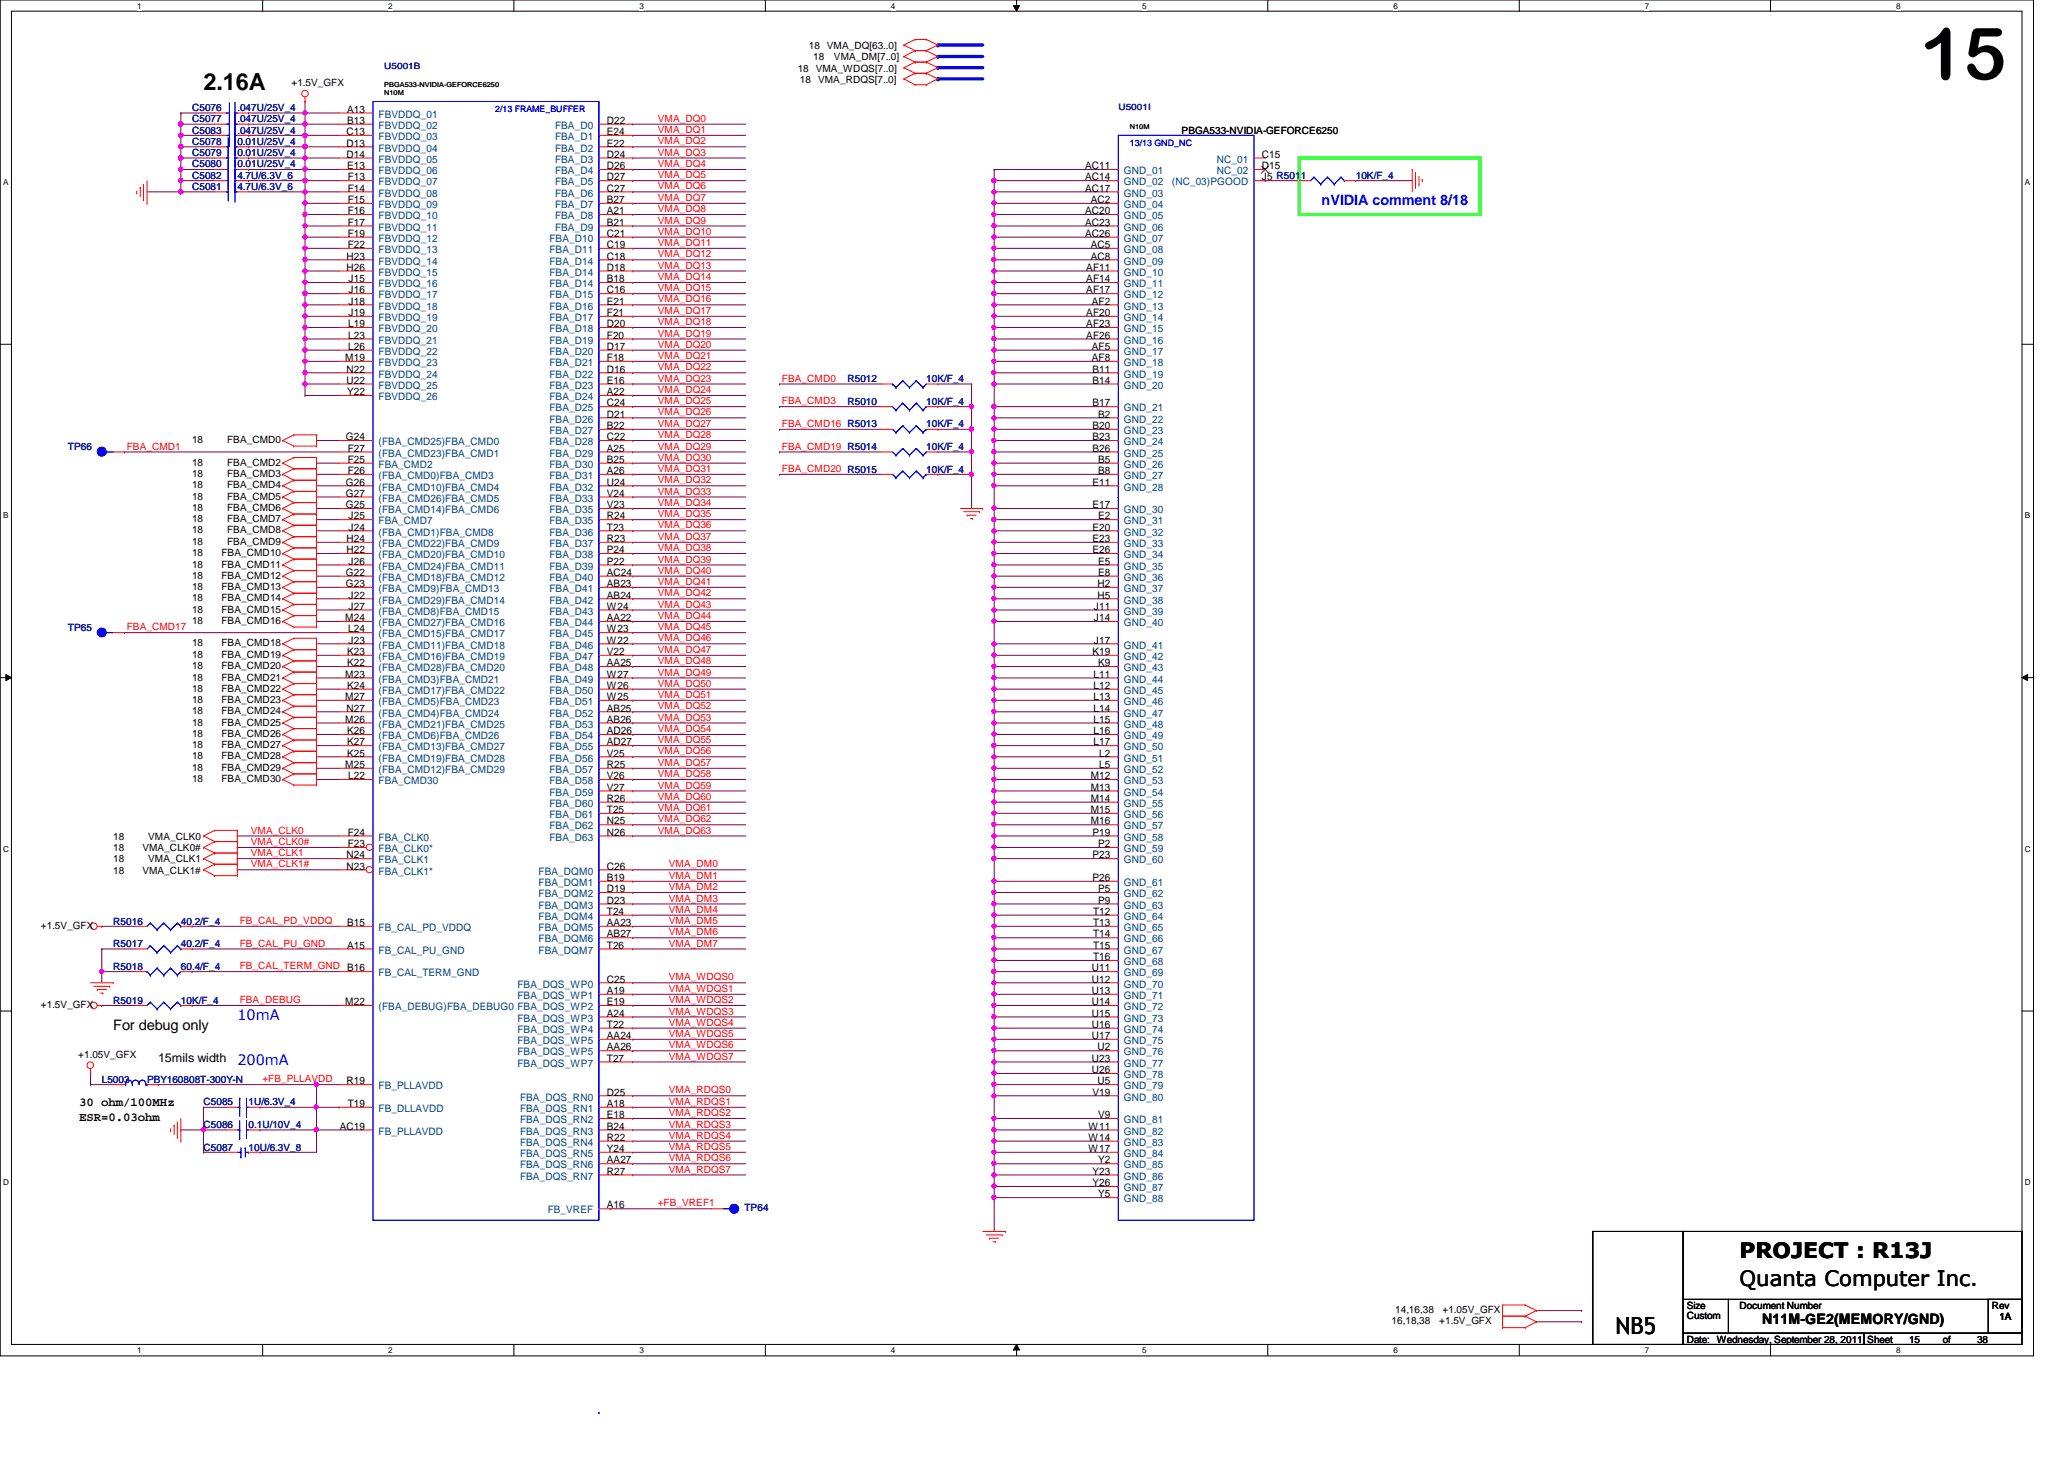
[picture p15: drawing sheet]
<svg xmlns="http://www.w3.org/2000/svg" width="297mm" height="210mm" viewBox="0 0 297 210" stroke-linecap="round" stroke-linejoin="round" font-family="sans-serif">
<defs><g id="words">
<text font-size="10.4" x="276.4" y="11.4">15</text>
<g font-size="3.4">
<text x="29.3" y="12.9">2.16A</text>
<text x="232.5" y="191.9">NB5</text>
</g>
<g font-size="3">
<text x="250.4" y="185.1">Quanta Computer Inc.</text>
<text x="250.4" y="181">PROJECT : R13J</text>
</g>
<g font-size="2.1" fill="#00f">
<text x="190.2" y="29.5">nVIDIA comment 8/18</text>
<text x="34.2" y="146.7">10mA</text>
<text x="34.2" y="153.2">200mA</text>
</g>
<g font-size="2.1">
<text x="16.3" y="148.2">For debug only</text>
<text x="253.6" y="190.5">N11M-GE2(MEMORY/GND)</text>
</g>
<g font-size="1.8">
<text x="22.8" y="152.8">15mils width</text>
<text x="11.4" y="159.2">30 ohm/100MHz</text>
<text x="11.4" y="161.2">ESR=0.03ohm</text>
</g>
<g font-size="1.5">
<text x="50" y="17.8">B13</text>
<text x="50" y="16.2">A13</text>
<text x="87.3" y="17.8">D22</text>
<text x="49.9" y="22.7">D14</text>
<text x="49.9" y="21.1">D13</text>
<text x="49.9" y="19.4">C13</text>
<text x="87.3" y="22.7">D24</text>
<text x="87.3" y="21.1">E22</text>
<text x="87.3" y="19.4">E24</text>
<text x="181.6" y="22.7">C15</text>
<text x="50" y="24.3">E13</text>
<text x="50" y="29.2">F15</text>
<text x="50" y="27.6">F14</text>
<text x="50" y="26">F13</text>
<text x="87.3" y="29.2">B27</text>
<text x="87.3" y="27.6">C27</text>
<text x="87.3" y="26">D27</text>
<text x="87.3" y="24.3">D26</text>
<text x="156.2" y="27.6">AC17</text>
<text x="156.2" y="26">AC14</text>
<text x="156.2" y="24.3">AC11</text>
<text x="157" y="29.2">AC2</text>
<text x="181.6" y="26">J5 R5011</text>
<text x="181.6" y="24.3">D15</text>
<text x="50" y="35.7">F22</text>
<text x="50" y="34.1">F19</text>
<text x="50" y="32.5">F17</text>
<text x="50" y="30.8">F16</text>
<text x="87.3" y="35.7">C19</text>
<text x="87.3" y="34.1">C21</text>
<text x="87.3" y="32.5">B21</text>
<text x="87.3" y="30.8">A21</text>
<text x="156.2" y="34.1">AC26</text>
<text x="156.2" y="32.5">AC23</text>
<text x="156.2" y="30.8">AC20</text>
<text x="157" y="35.7">AC5</text>
<text x="49.9" y="38.9">H26</text>
<text x="49.9" y="37.3">H23</text>
<text x="50.2" y="40.6">J15</text>
<text x="87.3" y="40.6">B18</text>
<text x="87.3" y="38.9">D18</text>
<text x="87.3" y="37.3">C18</text>
<text x="156.3" y="40.6">AF14</text>
<text x="156.3" y="38.9">AF11</text>
<text x="157" y="37.3">AC8</text>
<text x="50.1" y="47.1">L19</text>
<text x="50.2" y="45.5">J19</text>
<text x="50.2" y="43.8">J18</text>
<text x="50.2" y="42.2">J16</text>
<text x="87.3" y="47.1">D20</text>
<text x="87.3" y="45.5">F21</text>
<text x="87.3" y="43.8">E21</text>
<text x="87.3" y="42.2">C16</text>
<text x="156.3" y="47.1">AF23</text>
<text x="156.3" y="45.5">AF20</text>
<text x="156.3" y="42.2">AF17</text>
<text x="157.1" y="43.8">AF2</text>
<text x="49.7" y="51.9">M19</text>
<text x="49.9" y="53.6">N22</text>
<text x="50.1" y="50.3">L26</text>
<text x="50.1" y="48.7">L23</text>
<text x="87.3" y="53.6">D16</text>
<text x="87.3" y="51.9">F18</text>
<text x="87.3" y="50.3">D17</text>
<text x="87.3" y="48.7">F20</text>
<text x="156.3" y="48.7">AF26</text>
<text x="157.1" y="51.9">AF8</text>
<text x="157.1" y="50.3">AF5</text>
<text x="157.2" y="53.6">B11</text>
<text x="49.9" y="55.2">U22</text>
<text x="50" y="56.9">Y22</text>
<text x="87.3" y="58.5">C24</text>
<text x="87.3" y="56.9">A22</text>
<text x="87.3" y="55.2">E16</text>
<text x="157.2" y="58.5">B17</text>
<text x="157.2" y="55.2">B14</text>
<text x="49.8" y="63.3">G24</text>
<text x="50" y="65">F27</text>
<text x="87.3" y="65">A25</text>
<text x="87.3" y="63.3">C22</text>
<text x="87.3" y="61.7">B22</text>
<text x="87.3" y="60.1">D21</text>
<text x="157.2" y="65">B26</text>
<text x="157.2" y="63.3">B23</text>
<text x="157.2" y="61.7">B20</text>
<text x="158" y="60.1">B2</text>
<text x="49.8" y="71.5">G27</text>
<text x="49.8" y="69.8">G26</text>
<text x="50" y="66.6">F25</text>
<text x="50" y="68.2">F26</text>
<text x="87.3" y="71.5">V24</text>
<text x="87.3" y="69.8">U24</text>
<text x="87.3" y="68.2">A26</text>
<text x="87.3" y="66.6">B25</text>
<text x="157.2" y="69.8">E11</text>
<text x="158" y="68.2">B8</text>
<text x="158" y="66.6">B5</text>
<text x="49.8" y="73.1">G25</text>
<text x="49.9" y="78">H24</text>
<text x="50.2" y="74.7">J25</text>
<text x="50.2" y="76.3">J24</text>
<text x="87.3" y="78">R23</text>
<text x="87.3" y="76.3">T23</text>
<text x="87.3" y="74.7">R24</text>
<text x="87.3" y="73.1">V23</text>
<text x="157.2" y="78">E23</text>
<text x="157.2" y="76.3">E20</text>
<text x="157.2" y="73.1">E17</text>
<text x="158" y="74.7">E2</text>
<text x="49.8" y="82.8">G22</text>
<text x="49.9" y="79.6">H22</text>
<text x="50.2" y="81.2">J26</text>
<text x="87.3" y="82.8">AC24</text>
<text x="87.3" y="81.2">P22</text>
<text x="87.3" y="79.6">P24</text>
<text x="157.2" y="79.6">E26</text>
<text x="158" y="82.8">E8</text>
<text x="158" y="81.2">E5</text>
<text x="49.7" y="89.4">M24</text>
<text x="49.8" y="84.5">G23</text>
<text x="50.2" y="87.7">J27</text>
<text x="50.2" y="86.1">J22</text>
<text x="87.3" y="89.4">AA22</text>
<text x="87.3" y="87.7">W24</text>
<text x="87.3" y="86.1">AB24</text>
<text x="87.3" y="84.5">AB23</text>
<text x="157.4" y="89.4">J14</text>
<text x="157.4" y="87.7">J11</text>
<text x="157.9" y="86.1">H5</text>
<text x="157.9" y="84.5">H2</text>
<text x="50" y="95.8">K22</text>
<text x="50" y="94.2">K23</text>
<text x="50.1" y="91">L24</text>
<text x="50.2" y="92.6">J23</text>
<text x="87.3" y="95.8">AA25</text>
<text x="87.3" y="94.2">V22</text>
<text x="87.3" y="92.6">W22</text>
<text x="87.3" y="91">W23</text>
<text x="157.2" y="94.2">K19</text>
<text x="157.4" y="92.6">J17</text>
<text x="158" y="95.8">K9</text>
<text x="49.7" y="100.7">M27</text>
<text x="49.7" y="97.5">M23</text>
<text x="50" y="99.1">K24</text>
<text x="87.3" y="100.7">W25</text>
<text x="87.3" y="99.1">W26</text>
<text x="87.3" y="97.5">W27</text>
<text x="157.4" y="100.7">L13</text>
<text x="157.4" y="99.1">L12</text>
<text x="157.4" y="97.5">L11</text>
<text x="49.7" y="104">M26</text>
<text x="49.9" y="102.4">N27</text>
<text x="50" y="107.2">K27</text>
<text x="50" y="105.6">K26</text>
<text x="87.3" y="107.2">AD27</text>
<text x="87.3" y="105.6">AD26</text>
<text x="87.3" y="104">AB26</text>
<text x="87.3" y="102.4">AB25</text>
<text x="157.4" y="107.2">L17</text>
<text x="157.4" y="105.6">L16</text>
<text x="157.4" y="104">L15</text>
<text x="157.4" y="102.4">L14</text>
<text x="49.7" y="110.5">M25</text>
<text x="50" y="108.8">K25</text>
<text x="50.1" y="112.1">L22</text>
<text x="87.3" y="113.7">V27</text>
<text x="87.3" y="112.1">V26</text>
<text x="87.3" y="110.5">R25</text>
<text x="87.3" y="108.8">V25</text>
<text x="157" y="113.7">M13</text>
<text x="157" y="112.1">M12</text>
<text x="158.2" y="110.5">L5</text>
<text x="158.2" y="108.8">L2</text>
<text x="87.3" y="118.6">N25</text>
<text x="87.3" y="117">T25</text>
<text x="87.3" y="115.4">R26</text>
<text x="157" y="118.6">M16</text>
<text x="157" y="117">M15</text>
<text x="157" y="115.4">M14</text>
<text x="49.9" y="125.1">N23</text>
<text x="49.9" y="123.5">N24</text>
<text x="50" y="121.9">F23</text>
<text x="50" y="120.2">F24</text>
<text x="87.3" y="125.1">C26</text>
<text x="87.3" y="120.2">N26</text>
<text x="157.2" y="123.5">P23</text>
<text x="157.2" y="120.2">P19</text>
<text x="158" y="121.9">P2</text>
<text x="87.3" y="131.6">T24</text>
<text x="87.3" y="130">D23</text>
<text x="87.3" y="128.4">D19</text>
<text x="87.3" y="126.7">B19</text>
<text x="157.2" y="126.7">P26</text>
<text x="157.3" y="131.6">T12</text>
<text x="158" y="130">P9</text>
<text x="158" y="128.4">P5</text>
<text x="50" y="136.5">A15</text>
<text x="50" y="133.2">B15</text>
<text x="87.3" y="136.5">T26</text>
<text x="87.3" y="134.9">AB27</text>
<text x="87.3" y="133.2">AA23</text>
<text x="157.3" y="136.5">T15</text>
<text x="157.3" y="134.9">T14</text>
<text x="157.3" y="133.2">T13</text>
<text x="87.3" y="143">A19</text>
<text x="87.3" y="141.4">C25</text>
<text x="157.1" y="143">U13</text>
<text x="157.1" y="141.4">U12</text>
<text x="157.1" y="139.7">U11</text>
<text x="157.3" y="138.1">T16</text>
<text x="49.7" y="144.6">M22</text>
<text x="87.3" y="149.5">AA24</text>
<text x="87.3" y="147.9">T22</text>
<text x="87.3" y="146.3">A24</text>
<text x="87.3" y="144.6">E19</text>
<text x="157.1" y="149.5">U17</text>
<text x="157.1" y="147.9">U16</text>
<text x="157.1" y="146.3">U15</text>
<text x="157.1" y="144.6">U14</text>
<text x="49.9" y="156">R19</text>
<text x="87.3" y="152.7">T27</text>
<text x="87.3" y="151.1">AA26</text>
<text x="157.1" y="154.4">U26</text>
<text x="157.1" y="152.7">U23</text>
<text x="157.9" y="156">U5</text>
<text x="157.9" y="151.1">U2</text>
<text x="50" y="159.3">T19</text>
<text x="87.3" y="160.9">E18</text>
<text x="87.3" y="159.3">A18</text>
<text x="87.3" y="157.6">D25</text>
<text x="157.2" y="157.6">V19</text>
<text x="158" y="160.9">V9</text>
<text x="48.9" y="162.5">AC19</text>
<text x="87.3" y="167.4">AA27</text>
<text x="87.3" y="165.7">Y24</text>
<text x="87.3" y="164.1">R22</text>
<text x="87.3" y="162.5">B24</text>
<text x="156.7" y="165.7">W17</text>
<text x="156.7" y="164.1">W14</text>
<text x="156.7" y="162.5">W11</text>
<text x="158" y="167.4">Y2</text>
<text x="87.3" y="173.9">A16</text>
<text x="87.3" y="169">R27</text>
<text x="157.2" y="170.6">Y26</text>
<text x="157.2" y="169">Y23</text>
<text x="158" y="172.3">Y5</text>
</g>
<g font-size="1.5" fill="#004080">
<text x="54.5" y="16.9">FBVDDQ_01</text>
<text x="54.5" y="23.4">FBVDDQ_05</text>
<text x="54.5" y="21.8">FBVDDQ_04</text>
<text x="54.5" y="20.2">FBVDDQ_03</text>
<text x="54.5" y="18.5">FBVDDQ_02</text>
<text x="79.9" y="23.4">FBA_D3</text>
<text x="79.9" y="21.8">FBA_D2</text>
<text x="79.9" y="20.2">FBA_D1</text>
<text x="79.9" y="18.5">FBA_D0</text>
<text x="175.1" y="23.4">NC_01</text>
<text x="54.5" y="29.9">FBVDDQ_09</text>
<text x="54.5" y="28.3">FBVDDQ_08</text>
<text x="54.5" y="26.7">FBVDDQ_07</text>
<text x="54.5" y="25.1">FBVDDQ_06</text>
<text x="79.9" y="29.9">FBA_D7</text>
<text x="79.9" y="28.3">FBA_D6</text>
<text x="79.9" y="26.7">FBA_D5</text>
<text x="79.9" y="25.1">FBA_D4</text>
<text x="161.8" y="29.9">GND_04</text>
<text x="161.8" y="28.3">GND_03</text>
<text x="161.8" y="26.7">GND_02</text>
<text x="161.8" y="25.1">GND_01</text>
<text x="168.7" y="26.7">(NC_03)PGOOD</text>
<text x="175.1" y="25.1">NC_02</text>
<text x="54.5" y="34.8">FBVDDQ_12</text>
<text x="54.5" y="33.2">FBVDDQ_11</text>
<text x="54.5" y="31.5">FBVDDQ_10</text>
<text x="79.1" y="34.8">FBA_D10</text>
<text x="79.9" y="33.2">FBA_D9</text>
<text x="79.9" y="31.5">FBA_D8</text>
<text x="161.8" y="34.8">GND_07</text>
<text x="161.8" y="33.2">GND_06</text>
<text x="161.8" y="31.5">GND_05</text>
<text x="54.5" y="41.3">FBVDDQ_16</text>
<text x="54.5" y="39.7">FBVDDQ_15</text>
<text x="54.5" y="38.1">FBVDDQ_14</text>
<text x="54.5" y="36.4">FBVDDQ_13</text>
<text x="79.1" y="41.3">FBA_D14</text>
<text x="79.1" y="39.7">FBA_D14</text>
<text x="79.1" y="38.1">FBA_D14</text>
<text x="79.1" y="36.4">FBA_D11</text>
<text x="161.8" y="41.3">GND_11</text>
<text x="161.8" y="39.7">GND_10</text>
<text x="161.8" y="38.1">GND_09</text>
<text x="161.8" y="36.4">GND_08</text>
<text x="54.5" y="47.8">FBVDDQ_20</text>
<text x="54.5" y="46.2">FBVDDQ_19</text>
<text x="54.5" y="44.5">FBVDDQ_18</text>
<text x="54.5" y="42.9">FBVDDQ_17</text>
<text x="79.1" y="47.8">FBA_D18</text>
<text x="79.1" y="46.2">FBA_D17</text>
<text x="79.1" y="44.5">FBA_D16</text>
<text x="79.1" y="42.9">FBA_D15</text>
<text x="161.8" y="47.8">GND_15</text>
<text x="161.8" y="46.2">GND_14</text>
<text x="161.8" y="44.5">GND_13</text>
<text x="161.8" y="42.9">GND_12</text>
<text x="54.5" y="52.7">FBVDDQ_23</text>
<text x="54.5" y="51.1">FBVDDQ_22</text>
<text x="54.5" y="49.4">FBVDDQ_21</text>
<text x="79.1" y="52.7">FBA_D21</text>
<text x="79.1" y="51.1">FBA_D20</text>
<text x="79.1" y="49.4">FBA_D19</text>
<text x="161.8" y="52.7">GND_18</text>
<text x="161.8" y="51.1">GND_17</text>
<text x="161.8" y="49.4">GND_16</text>
<text x="54.5" y="57.6">FBVDDQ_26</text>
<text x="54.5" y="55.9">FBVDDQ_25</text>
<text x="54.5" y="54.3">FBVDDQ_24</text>
<text x="79.1" y="59.2">FBA_D25</text>
<text x="79.1" y="57.6">FBA_D24</text>
<text x="79.1" y="55.9">FBA_D23</text>
<text x="79.1" y="54.3">FBA_D22</text>
<text x="161.8" y="59.2">GND_21</text>
<text x="161.8" y="55.9">GND_20</text>
<text x="161.8" y="54.3">GND_19</text>
<text x="54.5" y="64.1">(FBA_CMD25)FBA_CMD0</text>
<text x="54.5" y="65.7">(FBA_CMD23)FBA_CMD1</text>
<text x="79.1" y="65.7">FBA_D29</text>
<text x="79.1" y="64.1">FBA_D28</text>
<text x="79.1" y="62.4">FBA_D27</text>
<text x="79.1" y="60.8">FBA_D26</text>
<text x="161.8" y="65.7">GND_25</text>
<text x="161.8" y="64.1">GND_24</text>
<text x="161.8" y="62.4">GND_23</text>
<text x="161.8" y="60.8">GND_22</text>
<text x="54.5" y="70.6">(FBA_CMD10)FBA_CMD4</text>
<text x="54.5" y="67.3">FBA_CMD2</text>
<text x="54.5" y="68.9">(FBA_CMD0)FBA_CMD3</text>
<text x="79.1" y="70.6">FBA_D32</text>
<text x="79.1" y="68.9">FBA_D31</text>
<text x="79.1" y="67.3">FBA_D30</text>
<text x="161.8" y="70.6">GND_28</text>
<text x="161.8" y="68.9">GND_27</text>
<text x="161.8" y="67.3">GND_26</text>
<text x="54.5" y="72.2">(FBA_CMD26)FBA_CMD5</text>
<text x="54.5" y="73.8">(FBA_CMD14)FBA_CMD6</text>
<text x="54.5" y="75.4">FBA_CMD7</text>
<text x="54.5" y="77">(FBA_CMD1)FBA_CMD8</text>
<text x="79.1" y="77">FBA_D36</text>
<text x="79.1" y="75.4">FBA_D35</text>
<text x="79.1" y="73.8">FBA_D35</text>
<text x="79.1" y="72.2">FBA_D33</text>
<text x="161.8" y="77">GND_32</text>
<text x="161.8" y="75.4">GND_31</text>
<text x="161.8" y="73.8">GND_30</text>
<text x="54.5" y="82">(FBA_CMD24)FBA_CMD11</text>
<text x="54.5" y="78.7">(FBA_CMD22)FBA_CMD9</text>
<text x="54.5" y="80.3">(FBA_CMD20)FBA_CMD10</text>
<text x="54.5" y="83.6">(FBA_CMD18)FBA_CMD12</text>
<text x="79.1" y="83.6">FBA_D40</text>
<text x="79.1" y="82">FBA_D39</text>
<text x="79.1" y="80.3">FBA_D38</text>
<text x="79.1" y="78.7">FBA_D37</text>
<text x="161.8" y="83.6">GND_36</text>
<text x="161.8" y="82">GND_35</text>
<text x="161.8" y="80.3">GND_34</text>
<text x="161.8" y="78.7">GND_33</text>
<text x="54.5" y="85.2">(FBA_CMD9)FBA_CMD13</text>
<text x="54.5" y="88.4">(FBA_CMD8)FBA_CMD15</text>
<text x="54.5" y="86.8">(FBA_CMD29)FBA_CMD14</text>
<text x="79.1" y="88.4">FBA_D43</text>
<text x="79.1" y="86.8">FBA_D42</text>
<text x="79.1" y="85.2">FBA_D41</text>
<text x="161.8" y="88.4">GND_39</text>
<text x="161.8" y="86.8">GND_38</text>
<text x="161.8" y="85.2">GND_37</text>
<text x="54.5" y="90.1">(FBA_CMD27)FBA_CMD16</text>
<text x="54.5" y="95">(FBA_CMD16)FBA_CMD19</text>
<text x="54.5" y="91.7">(FBA_CMD15)FBA_CMD17</text>
<text x="54.5" y="93.3">(FBA_CMD11)FBA_CMD18</text>
<text x="79.1" y="95">FBA_D47</text>
<text x="79.1" y="93.3">FBA_D46</text>
<text x="79.1" y="91.7">FBA_D45</text>
<text x="79.1" y="90.1">FBA_D44</text>
<text x="161.8" y="95">GND_42</text>
<text x="161.8" y="93.3">GND_41</text>
<text x="161.8" y="90.1">GND_40</text>
<text x="54.5" y="96.6">(FBA_CMD28)FBA_CMD20</text>
<text x="54.5" y="99.8">(FBA_CMD17)FBA_CMD22</text>
<text x="54.5" y="101.4">(FBA_CMD5)FBA_CMD23</text>
<text x="54.5" y="98.2">(FBA_CMD3)FBA_CMD21</text>
<text x="79.1" y="101.4">FBA_D51</text>
<text x="79.1" y="99.8">FBA_D50</text>
<text x="79.1" y="98.2">FBA_D49</text>
<text x="79.1" y="96.6">FBA_D48</text>
<text x="161.8" y="101.4">GND_46</text>
<text x="161.8" y="99.8">GND_45</text>
<text x="161.8" y="98.2">GND_44</text>
<text x="161.8" y="96.6">GND_43</text>
<text x="54.5" y="104.7">(FBA_CMD21)FBA_CMD25</text>
<text x="54.5" y="107.9">(FBA_CMD13)FBA_CMD27</text>
<text x="54.5" y="106.3">(FBA_CMD6)FBA_CMD26</text>
<text x="54.5" y="103.1">(FBA_CMD4)FBA_CMD24</text>
<text x="79.1" y="107.9">FBA_D55</text>
<text x="79.1" y="106.3">FBA_D54</text>
<text x="79.1" y="104.7">FBA_D53</text>
<text x="79.1" y="103.1">FBA_D52</text>
<text x="161.8" y="107.9">GND_50</text>
<text x="161.8" y="106.3">GND_49</text>
<text x="161.8" y="104.7">GND_48</text>
<text x="161.8" y="103.1">GND_47</text>
<text x="54.5" y="109.6">(FBA_CMD19)FBA_CMD28</text>
<text x="54.5" y="111.2">(FBA_CMD12)FBA_CMD29</text>
<text x="54.5" y="112.8">FBA_CMD30</text>
<text x="79.1" y="112.8">FBA_D58</text>
<text x="79.1" y="111.2">FBA_D57</text>
<text x="79.1" y="109.6">FBA_D56</text>
<text x="161.8" y="112.8">GND_53</text>
<text x="161.8" y="111.2">GND_52</text>
<text x="161.8" y="109.6">GND_51</text>
<text x="79.1" y="119.3">FBA_D62</text>
<text x="79.1" y="117.7">FBA_D61</text>
<text x="79.1" y="116.1">FBA_D60</text>
<text x="79.1" y="114.5">FBA_D59</text>
<text x="161.8" y="119.3">GND_57</text>
<text x="161.8" y="117.7">GND_56</text>
<text x="161.8" y="116.1">GND_55</text>
<text x="161.8" y="114.5">GND_54</text>
<text x="54.5" y="125.8">FBA_CLK1*</text>
<text x="54.5" y="124.2">FBA_CLK1</text>
<text x="54.5" y="122.6">FBA_CLK0*</text>
<text x="54.5" y="120.9">FBA_CLK0</text>
<text x="77.5" y="125.8">FBA_DQM0</text>
<text x="79.1" y="120.9">FBA_D63</text>
<text x="161.8" y="124.2">GND_60</text>
<text x="161.8" y="122.6">GND_59</text>
<text x="161.8" y="120.9">GND_58</text>
<text x="77.5" y="130.7">FBA_DQM3</text>
<text x="77.5" y="129.1">FBA_DQM2</text>
<text x="77.5" y="127.5">FBA_DQM1</text>
<text x="161.8" y="130.7">GND_63</text>
<text x="161.8" y="129.1">GND_62</text>
<text x="161.8" y="127.5">GND_61</text>
<text x="54.5" y="137.2">FB_CAL_PU_GND</text>
<text x="54.5" y="133.9">FB_CAL_PD_VDDQ</text>
<text x="77.5" y="137.2">FBA_DQM7</text>
<text x="77.5" y="135.6">FBA_DQM6</text>
<text x="77.5" y="133.9">FBA_DQM5</text>
<text x="77.5" y="132.3">FBA_DQM4</text>
<text x="161.8" y="137.2">GND_67</text>
<text x="161.8" y="135.6">GND_66</text>
<text x="161.8" y="133.9">GND_65</text>
<text x="161.8" y="132.3">GND_64</text>
<text x="54.5" y="140.5">FB_CAL_TERM_GND</text>
<text x="74.5" y="143.7">FBA_DQS_WP1</text>
<text x="74.5" y="142.1">FBA_DQS_WP0</text>
<text x="161.8" y="143.7">GND_71</text>
<text x="161.8" y="142.1">GND_70</text>
<text x="161.8" y="140.5">GND_69</text>
<text x="161.8" y="138.9">GND_68</text>
<text x="54.5" y="145.3">(FBA_DEBUG)FBA_DEBUG0 FBA_DQS_WP2</text>
<text x="74.5" y="148.6">FBA_DQS_WP4</text>
<text x="74.5" y="147">FBA_DQS_WP3</text>
<text x="161.8" y="148.6">GND_74</text>
<text x="161.8" y="147">GND_73</text>
<text x="161.8" y="145.3">GND_72</text>
<text x="74.5" y="153.5">FBA_DQS_WP7</text>
<text x="74.5" y="151.8">FBA_DQS_WP5</text>
<text x="74.5" y="150.2">FBA_DQS_WP5</text>
<text x="161.8" y="155.1">GND_78</text>
<text x="161.8" y="153.5">GND_77</text>
<text x="161.8" y="151.8">GND_76</text>
<text x="161.8" y="150.2">GND_75</text>
<text x="54.5" y="160">FB_DLLAVDD</text>
<text x="54.5" y="156.7">FB_PLLAVDD</text>
<text x="74.8" y="161.6">FBA_DQS_RN2</text>
<text x="74.8" y="160">FBA_DQS_RN1</text>
<text x="74.8" y="158.3">FBA_DQS_RN0</text>
<text x="161.8" y="161.6">GND_81</text>
<text x="161.8" y="158.3">GND_80</text>
<text x="161.8" y="156.7">GND_79</text>
<text x="54.5" y="163.2">FB_PLLAVDD</text>
<text x="74.8" y="166.5">FBA_DQS_RN5</text>
<text x="74.8" y="164.8">FBA_DQS_RN4</text>
<text x="74.8" y="163.2">FBA_DQS_RN3</text>
<text x="161.8" y="166.5">GND_84</text>
<text x="161.8" y="164.8">GND_83</text>
<text x="161.8" y="163.2">GND_82</text>
<text x="74.8" y="169.7">FBA_DQS_RN7</text>
<text x="74.8" y="168.1">FBA_DQS_RN6</text>
<text x="161.8" y="173">GND_88</text>
<text x="161.8" y="171.4">GND_87</text>
<text x="161.8" y="169.7">GND_86</text>
<text x="161.8" y="168.1">GND_85</text>
<text x="78.8" y="174.6">FB_VREF</text>
</g>
<g font-size="1.4">
<text x="114.8" y="10.3">18 VMA_WDQS[7..0]</text>
<text x="115.1" y="11.9">18</text>
<text x="116.4" y="7">18 VMA_DQ[63..0]</text>
<text x="117" y="8.6">18</text>
<text x="117.7" y="11.9">VMA_RDQS[7..0]</text>
<text x="120" y="8.6">VMA_DM[7..0]</text>
<text x="41.9" y="12.4">+1.5V_GFX</text>
<text x="170" y="19.2">PBGA533-NVIDIA-GEFORCE6250</text>
<text x="27.6" y="63.8">18</text>
<text x="32.7" y="63.8">FBA_CMD0</text>
<text x="27.6" y="67">18</text>
<text x="27.6" y="68.6">18</text>
<text x="27.6" y="70.3">18</text>
<text x="27.6" y="71.9">18</text>
<text x="32.7" y="67">FBA_CMD2</text>
<text x="32.7" y="68.6">FBA_CMD3</text>
<text x="32.7" y="70.3">FBA_CMD4</text>
<text x="32.7" y="71.9">FBA_CMD5</text>
<text x="27.6" y="73.5">18</text>
<text x="27.6" y="75.1">18</text>
<text x="27.6" y="76.8">18</text>
<text x="32.7" y="73.5">FBA_CMD6</text>
<text x="32.7" y="75.1">FBA_CMD7</text>
<text x="32.7" y="76.8">FBA_CMD8</text>
<text x="27.6" y="80">18</text>
<text x="27.6" y="81.7">18</text>
<text x="27.6" y="83.3">18</text>
<text x="27.6" y="78.4">18</text>
<text x="31.9" y="80">FBA_CMD10</text>
<text x="31.9" y="81.7">FBA_CMD11</text>
<text x="31.9" y="83.3">FBA_CMD12</text>
<text x="32.7" y="78.4">FBA_CMD9</text>
<text x="27.6" y="84.9">18</text>
<text x="27.6" y="86.5">18</text>
<text x="27.6" y="89.8">18</text>
<text x="27.6" y="88.1">18</text>
<text x="31.9" y="84.9">FBA_CMD13</text>
<text x="31.9" y="86.5">FBA_CMD14</text>
<text x="31.9" y="89.8">FBA_CMD16</text>
<text x="31.9" y="88.1">FBA_CMD15</text>
<text x="27.6" y="93">18</text>
<text x="27.6" y="94.7">18</text>
<text x="31.9" y="93">FBA_CMD18</text>
<text x="31.9" y="94.7">FBA_CMD19</text>
<text x="27.6" y="96.3">18</text>
<text x="27.6" y="97.9">18</text>
<text x="27.6" y="99.5">18</text>
<text x="27.6" y="101.1">18</text>
<text x="31.9" y="96.3">FBA_CMD20</text>
<text x="31.9" y="97.9">FBA_CMD21</text>
<text x="31.9" y="99.5">FBA_CMD22</text>
<text x="31.9" y="101.1">FBA_CMD23</text>
<text x="27.6" y="102.8">18</text>
<text x="27.6" y="104.4">18</text>
<text x="27.6" y="106">18</text>
<text x="27.6" y="107.7">18</text>
<text x="31.9" y="102.8">FBA_CMD24</text>
<text x="31.9" y="104.4">FBA_CMD25</text>
<text x="31.9" y="106">FBA_CMD26</text>
<text x="31.9" y="107.7">FBA_CMD27</text>
<text x="27.6" y="109.3">18</text>
<text x="27.6" y="110.9">18</text>
<text x="27.6" y="112.5">18</text>
<text x="31.9" y="109.3">FBA_CMD28</text>
<text x="31.9" y="110.9">FBA_CMD29</text>
<text x="31.9" y="112.5">FBA_CMD30</text>
<text x="16.3" y="125.7">18</text>
<text x="16.3" y="122.4">18</text>
<text x="16.3" y="124.1">18</text>
<text x="16.3" y="120.8">18</text>
<text x="20.5" y="125.7">VMA_CLK1#</text>
<text x="20.5" y="122.4">VMA_CLK0#</text>
<text x="21.3" y="124.1">VMA_CLK1</text>
<text x="21.3" y="120.8">VMA_CLK0</text>
<text x="5.9" y="133.6">+1.5V_GFX</text>
<text x="5.9" y="145">+1.5V_GFX</text>
<text x="11.3" y="152.2">+1.05V_GFX</text>
<text x="200.3" y="190.5">16,18,38</text>
<text x="200.8" y="188.9">14,16,38</text>
<text x="207.1" y="190.5">+1.5V_GFX</text>
<text x="207.6" y="188.9">+1.05V_GFX</text>
<text x="242.7" y="188.3">Size</text>
<text x="242.7" y="189.7">Custom</text>
<text x="250.4" y="188.3">Document Number</text>
<text x="286.6" y="188.3">Rev</text>
<text x="287.7" y="189.9">1A</text>
<text x="242.7" y="193.2">Date: Wednesday, September 28, 2011 Sheet</text>
<text x="274.7" y="193.2">15</text>
<text x="279.6" y="193.2">of</text>
<text x="284.5" y="193.2">38</text>
</g>
<g font-size="1.4" fill="#000080">
<text x="27.6" y="16">C5076</text>
<text x="27.6" y="17.6">C5077</text>
<text x="34.2" y="16">.047U/25V_4</text>
<text x="34.2" y="17.6">.047U/25V_4</text>
<text x="27.6" y="19.2">C5083</text>
<text x="27.6" y="22.5">C5079</text>
<text x="27.6" y="20.8">C5078</text>
<text x="34.2" y="19.2">.047U/25V_4</text>
<text x="34.2" y="22.5">0.01U/25V_4</text>
<text x="34.2" y="20.8">0.01U/25V_4</text>
<text x="27.6" y="24.1">C5080</text>
<text x="27.6" y="27.3">C5081</text>
<text x="27.6" y="25.7">C5082</text>
<text x="34.2" y="24.1">0.01U/25V_4</text>
<text x="34.2" y="27.3">4.7U/6.3V_6</text>
<text x="34.2" y="25.7">4.7U/6.3V_6</text>
<text x="195.1" y="25.7">10K/F_4</text>
<text x="122" y="55">R5012</text>
<text x="122" y="58.3">R5010</text>
<text x="133.3" y="55">10K/F_4</text>
<text x="133.3" y="58.3">10K/F_4</text>
<text x="9.8" y="64.7">TP66</text>
<text x="133.3" y="61.5">10K/F_4</text>
<text x="133.3" y="64.7">10K/F_4</text>
<text x="133.3" y="68">10K/F_4</text>
<text x="9.8" y="90.8">TP65</text>
<text x="16.3" y="133">R5016</text>
<text x="16.3" y="136.3">R5017</text>
<text x="26" y="133">40.2/F_4</text>
<text x="26" y="136.3">40.2/F_4</text>
<text x="16.3" y="139.5">R5018</text>
<text x="26" y="139.5">60.4/F_4</text>
<text x="16.3" y="144.4">R5019</text>
<text x="26" y="144.4">10K/F_4</text>
<text x="14.6" y="155.8">L5003</text>
<text x="21.2" y="155.8">PBY160808T-300Y-N</text>
<text x="29.3" y="159">C5085</text>
<text x="35.8" y="159">1U/6.3V_4</text>
<text x="29.3" y="165.5">C5087</text>
<text x="29.3" y="162.3">C5086</text>
<text x="35.8" y="165.5">10U/6.3V_8</text>
<text x="35.8" y="162.3">0.1U/10V_4</text>
<text x="107.1" y="174.3">TP64</text>
</g>
<g font-size="1.4" fill="#f00">
<text x="94.7" y="17.5">VMA_DQ0</text>
<text x="94.7" y="20.8">VMA_DQ2</text>
<text x="94.7" y="19.1">VMA_DQ1</text>
<text x="94.7" y="22.4">VMA_DQ3</text>
<text x="94.7" y="28.9">VMA_DQ7</text>
<text x="94.7" y="27.3">VMA_DQ6</text>
<text x="94.7" y="25.7">VMA_DQ5</text>
<text x="94.7" y="24">VMA_DQ4</text>
<text x="94.7" y="35.4">VMA_DQ11</text>
<text x="94.7" y="33.8">VMA_DQ10</text>
<text x="94.7" y="32.2">VMA_DQ9</text>
<text x="94.7" y="30.5">VMA_DQ8</text>
<text x="94.7" y="38.7">VMA_DQ13</text>
<text x="94.7" y="37">VMA_DQ12</text>
<text x="94.7" y="41.9">VMA_DQ15</text>
<text x="94.7" y="40.3">VMA_DQ14</text>
<text x="94.7" y="46.8">VMA_DQ18</text>
<text x="94.7" y="45.2">VMA_DQ17</text>
<text x="94.7" y="43.5">VMA_DQ16</text>
<text x="94.7" y="53.3">VMA_DQ22</text>
<text x="94.7" y="51.6">VMA_DQ21</text>
<text x="94.7" y="50">VMA_DQ20</text>
<text x="94.7" y="48.4">VMA_DQ19</text>
<text x="94.7" y="54.9">VMA_DQ23</text>
<text x="94.7" y="59.8">VMA_DQ26</text>
<text x="94.7" y="58.2">VMA_DQ25</text>
<text x="94.7" y="56.6">VMA_DQ24</text>
<text x="112.5" y="58.2">FBA_CMD3</text>
<text x="112.5" y="54.9">FBA_CMD0</text>
<text x="18.2" y="64.7">FBA_CMD1</text>
<text x="94.7" y="64.7">VMA_DQ29</text>
<text x="94.7" y="63">VMA_DQ28</text>
<text x="94.7" y="61.4">VMA_DQ27</text>
<text x="112.5" y="64.7">FBA_CMD19 R5014</text>
<text x="112.5" y="61.4">FBA_CMD16 R5013</text>
<text x="94.7" y="71.2">VMA_DQ33</text>
<text x="94.7" y="69.6">VMA_DQ32</text>
<text x="94.7" y="67.9">VMA_DQ31</text>
<text x="94.7" y="66.3">VMA_DQ30</text>
<text x="112.5" y="67.9">FBA_CMD20 R5015</text>
<text x="94.7" y="72.8">VMA_DQ34</text>
<text x="94.7" y="77.7">VMA_DQ37</text>
<text x="94.7" y="76">VMA_DQ36</text>
<text x="94.7" y="74.4">VMA_DQ35</text>
<text x="94.7" y="80.9">VMA_DQ39</text>
<text x="94.7" y="79.3">VMA_DQ38</text>
<text x="94.7" y="82.5">VMA_DQ40</text>
<text x="94.7" y="89.1">VMA_DQ44</text>
<text x="94.7" y="87.4">VMA_DQ43</text>
<text x="94.7" y="85.8">VMA_DQ42</text>
<text x="94.7" y="84.2">VMA_DQ41</text>
<text x="18.2" y="90.7">FBA_CMD17</text>
<text x="94.7" y="90.7">VMA_DQ45</text>
<text x="94.7" y="95.5">VMA_DQ48</text>
<text x="94.7" y="93.9">VMA_DQ47</text>
<text x="94.7" y="92.3">VMA_DQ46</text>
<text x="94.7" y="98.8">VMA_DQ50</text>
<text x="94.7" y="97.2">VMA_DQ49</text>
<text x="94.7" y="100.4">VMA_DQ51</text>
<text x="94.7" y="106.9">VMA_DQ55</text>
<text x="94.7" y="105.3">VMA_DQ54</text>
<text x="94.7" y="103.7">VMA_DQ53</text>
<text x="94.7" y="102.1">VMA_DQ52</text>
<text x="94.7" y="113.5">VMA_DQ59</text>
<text x="94.7" y="111.8">VMA_DQ58</text>
<text x="94.7" y="110.2">VMA_DQ57</text>
<text x="94.7" y="108.5">VMA_DQ56</text>
<text x="36.1" y="119.9">VMA_CLK0</text>
<text x="94.7" y="116.7">VMA_DQ61</text>
<text x="94.7" y="115.1">VMA_DQ60</text>
<text x="94.7" y="119.9">VMA_DQ63</text>
<text x="94.7" y="118.3">VMA_DQ62</text>
<text x="36.1" y="124.8">VMA_CLK1#</text>
<text x="36.1" y="121.6">VMA_CLK0#</text>
<text x="36.1" y="123.2">VMA_CLK1</text>
<text x="96.3" y="124.8">VMA_DM0</text>
<text x="96.3" y="128.1">VMA_DM2</text>
<text x="96.3" y="126.4">VMA_DM1</text>
<text x="96.3" y="131.3">VMA_DM4</text>
<text x="96.3" y="129.7">VMA_DM3</text>
<text x="34.5" y="136.2">FB_CAL_PU_GND</text>
<text x="34.5" y="132.9">FB_CAL_PD_VDDQ</text>
<text x="96.3" y="136.2">VMA_DM7</text>
<text x="96.3" y="134.6">VMA_DM6</text>
<text x="96.3" y="132.9">VMA_DM5</text>
<text x="34.5" y="139.4">FB_CAL_TERM_GND B16</text>
<text x="96.3" y="142.7">VMA_WDQS1</text>
<text x="96.3" y="141.1">VMA_WDQS0</text>
<text x="34.5" y="144.3">FBA_DEBUG</text>
<text x="96.3" y="144.3">VMA_WDQS2</text>
<text x="96.3" y="149.2">VMA_WDQS5</text>
<text x="96.3" y="147.6">VMA_WDQS4</text>
<text x="96.3" y="146">VMA_WDQS3</text>
<text x="37.8" y="155.7">+FB_PLLAVDD</text>
<text x="96.3" y="152.4">VMA_WDQS7</text>
<text x="96.3" y="150.8">VMA_WDQS6</text>
<text x="96.3" y="160.6">VMA_RDQS2</text>
<text x="96.3" y="159">VMA_RDQS1</text>
<text x="96.3" y="157.3">VMA_RDQS0</text>
<text x="96.3" y="163.8">VMA_RDQS4</text>
<text x="96.3" y="162.2">VMA_RDQS3</text>
<text x="96.3" y="167.1">VMA_RDQS6</text>
<text x="96.3" y="165.4">VMA_RDQS5</text>
<text x="94.7" y="173.6">+FB_VREF1</text>
<text x="96.3" y="168.7">VMA_RDQS7</text>
</g>
<g font-size="1.3" fill="#000080">
<text x="55.3" y="9.9">U5001B</text>
<text x="160.9" y="15.8">U5001I</text>
</g>
<g font-size="1.3" fill="#00f">
<text x="71.2" y="16.1">2/13 FRAME_BUFFER</text>
<text x="162.6" y="21">13/13 GND_NC</text>
</g>
<g font-size="1.2">
<text x="19.7" y="1.2">1</text>
<text x="55.9" y="1.2">2</text>
<text x="92" y="1.2">3</text>
<text x="128.2" y="1.2">4</text>
<text x="164.4" y="1.2">5</text>
<text x="200.5" y="1.2">6</text>
<text x="236.7" y="1.2">7</text>
<text x="272.9" y="1.2">8</text>
<text x=".5" y="26.6">A</text>
<text x="291.4" y="26.6">A</text>
<text x=".5" y="74.5">B</text>
<text x="291.4" y="74.5">B</text>
<text x=".5" y="122.5">C</text>
<text x="291.4" y="122.5">C</text>
<text x=".5" y="170.5">D</text>
<text x="291.4" y="170.5">D</text>
<text x="19.7" y="194.6">1</text>
<text x="55.9" y="194.6">2</text>
<text x="92" y="194.6">3</text>
<text x="128.2" y="194.6">4</text>
<text x="164.4" y="194.6">5</text>
<text x="200.5" y="194.6">6</text>
<text x="236.7" y="194.6">7</text>
<text x="272.9" y="194.6">8</text>
</g>
<g font-size="1">
<text x="55.3" y="12.6">PBGA533-NVIDIA-GEFORCE6250</text>
<text x="55.3" y="13.7">N10M</text>
<text x="162.6" y="18.6">N10M</text>
</g>
</g></defs>
<path d="M0 0h292.6v195.1h-292.6zM1.6 1.6h289.4v191.8h-289.4z" fill="none" stroke="#000" stroke-width=".14"/>
<g fill="#fff">
<path d="M19.7 .2h.6v1.3h-.6z"/>
<path d="M19.7 193.6h.6v1.3h-.6z"/>
</g>
<path d="M37.8 0v1.6M37.8 193.4v1.6" fill="none" stroke="#000" stroke-width=".14"/>
<g fill="#fff">
<path d="M55.9 .2h.6v1.3h-.6z"/>
<path d="M55.9 193.6h.6v1.3h-.6z"/>
</g>
<path d="M74 0v1.6M74 193.4v1.6" fill="none" stroke="#000" stroke-width=".14"/>
<g fill="#fff">
<path d="M92 .2h.6v1.3h-.6z"/>
<path d="M92 193.6h.6v1.3h-.6z"/>
</g>
<path d="M110.1 0v1.6M110.1 193.4v1.6" fill="none" stroke="#000" stroke-width=".14"/>
<g fill="#fff">
<path d="M128.2 .2h.6v1.3h-.6z"/>
<path d="M128.2 193.6h.6v1.3h-.6z"/>
</g>
<path d="M145.8 .8h.9l-.4 .8zM146.3 0v1.6M146.3 193.4l.4 .8h-.9zM146.3 193.4v1.6" fill="none" stroke="#000" stroke-width=".14"/>
<path d="M145.8 .8h.9l-.4 .8zM146.3 193.4l.4 .8h-.9z" fill="#000"/>
<g fill="#fff">
<path d="M164.4 .2h.6v1.3h-.6z"/>
<path d="M164.4 193.6h.6v1.3h-.6z"/>
</g>
<path d="M182.5 0v1.6M182.5 193.4v1.6" fill="none" stroke="#000" stroke-width=".14"/>
<g fill="#fff">
<path d="M200.5 .2h.6v1.3h-.6z"/>
<path d="M200.5 193.6h.6v1.3h-.6z"/>
</g>
<path d="M218.6 0v1.6M218.6 193.4v1.6" fill="none" stroke="#000" stroke-width=".14"/>
<g fill="#fff">
<path d="M236.7 .2h.6v1.3h-.6z"/>
<path d="M236.7 193.6h.6v1.3h-.6z"/>
</g>
<path d="M254.8 0v1.6M254.8 193.4v1.6" fill="none" stroke="#000" stroke-width=".14"/>
<g fill="#fff">
<path d="M272.9 .2h.6v1.3h-.6z"/>
<path d="M272.9 193.6h.6v1.3h-.6z"/>
<path d="M.5 25.6h.7v1.3h-.7z"/>
<path d="M291.4 25.6h.7v1.3h-.7z"/>
<path d="M.5 73.5h.7v1.3h-.7z"/>
<path d="M291.4 73.5h.7v1.3h-.7z"/>
</g>
<path d="M0 49.5h1.6M291 49.5h1.6" fill="none" stroke="#000" stroke-width=".14"/>
<g fill="#fff">
<path d="M.5 121.5h.8v1.3h-.8z"/>
<path d="M291.4 121.5h.8v1.3h-.8z"/>
</g>
<path d="M0 97.5h1.6M.8 97l.8 .5-.8 .4zM291 97.5l.8-.5v.9zM291 97.5h1.6" fill="none" stroke="#000" stroke-width=".14"/>
<path d="M.8 97l.8 .5-.8 .4zM291 97.5l.8-.5v.9z" fill="#000"/>
<g fill="#fff">
<path d="M.5 169.4h.8v1.3h-.8z"/>
<path d="M291.4 169.4h.8v1.3h-.8z"/>
</g>
<path d="M0 145.5h1.6M291 145.5h1.6" fill="none" stroke="#000" stroke-width=".14"/>
<path d="M35.8 26h.1M35.8 24.4h.1M35.8 26h8.1M35.8 24.4h8.1" fill="none" stroke="#800040" stroke-width=".14"/>
<circle cx="43.9" cy="24.3" r=".3" fill="#f0f"/>
<circle cx="43.9" cy="24.3" r=".3" fill="none" stroke="#f0f" stroke-width=".14"/>
<path d="M26 16.3h.1M26 16.3h4.9M35.8 17.9h.1M35.8 19.5h.1M35.8 17.9h8.1M35.8 19.5h8.1" fill="none" stroke="#800040" stroke-width=".14"/>
<circle cx="43.9" cy="19.5" r=".3" fill="#f0f"/>
<circle cx="43.9" cy="19.5" r=".3" fill="none" stroke="#f0f" stroke-width=".14"/>
<path d="M35.8 21.1h.1M35.8 21.1h8.1" fill="none" stroke="#800040" stroke-width=".14"/>
<circle cx="43.9" cy="21.1" r=".3" fill="#f0f"/>
<circle cx="43.9" cy="21.1" r=".3" fill="none" stroke="#f0f" stroke-width=".14"/>
<path d="M26 19.5h.1M26 16.3h.1M26 19.5h4.9M26 16.3v1.6M35.8 16.3h.1M35.8 16.3h8.1M26 24.4h.1M26 21.1h.1M26 24.4h4.9M26 21.1h4.9M35.8 22.7h.1M35.8 22.7h8.1" fill="none" stroke="#800040" stroke-width=".14"/>
<circle cx="26" cy="17.8" r=".32" fill="#f0f"/>
<circle cx="26" cy="17.8" r=".32" fill="none" stroke="#f0f" stroke-width=".14"/>
<path d="M26 17.9h.1M26 17.9v1.6" fill="none" stroke="#800040" stroke-width=".14"/>
<circle cx="26" cy="19.5" r=".31" fill="#f0f"/>
<circle cx="26" cy="19.5" r=".31" fill="none" stroke="#f0f" stroke-width=".14"/>
<circle cx="26" cy="17.8" r=".32" fill="#f0f"/>
<circle cx="26" cy="17.8" r=".32" fill="none" stroke="#f0f" stroke-width=".14"/>
<path d="M26 19.5h.1M26 19.5v1.6" fill="none" stroke="#800040" stroke-width=".14"/>
<circle cx="26" cy="21.1" r=".31" fill="#f0f"/>
<circle cx="26" cy="21.1" r=".31" fill="none" stroke="#f0f" stroke-width=".14"/>
<circle cx="26" cy="19.5" r=".31" fill="#f0f"/>
<circle cx="26" cy="19.5" r=".31" fill="none" stroke="#f0f" stroke-width=".14"/>
<path d="M26 24.4h.1M26 24.4v1.6" fill="none" stroke="#800040" stroke-width=".14"/>
<circle cx="26" cy="26" r=".32" fill="#f0f"/>
<circle cx="26" cy="26" r=".32" fill="none" stroke="#f0f" stroke-width=".14"/>
<path d="M26 17.9h.1M26 17.9h4.9M26 22.7h.1M26 21.1h.1M26 22.7h4.9M26 21.1v1.6" fill="none" stroke="#800040" stroke-width=".14"/>
<circle cx="26" cy="22.7" r=".31" fill="#f0f"/>
<circle cx="26" cy="22.7" r=".31" fill="none" stroke="#f0f" stroke-width=".14"/>
<circle cx="26" cy="21.1" r=".31" fill="#f0f"/>
<circle cx="26" cy="21.1" r=".31" fill="none" stroke="#f0f" stroke-width=".14"/>
<path d="M26 22.7h.1M26 22.7v1.7" fill="none" stroke="#800040" stroke-width=".14"/>
<circle cx="26" cy="24.3" r=".31" fill="#f0f"/>
<circle cx="26" cy="24.3" r=".31" fill="none" stroke="#f0f" stroke-width=".14"/>
<circle cx="26" cy="22.7" r=".31" fill="#f0f"/>
<circle cx="26" cy="22.7" r=".31" fill="none" stroke="#f0f" stroke-width=".14"/>
<g fill="none" stroke="#800040" stroke-width=".14">
<path d="M26 26h.1M26 26h4.9M14.6 136.5h.1M14.6 136.5v3.3M14.6 136.5h4.9M27.6 139.8h.1M27.6 139.8h21.2M14.6 144.7h.1M14.6 144.7h4.9M29.3 159.3h.1M29.3 159.3v3.3h-3.3M37.4 159.3h.1"/>
<path d="M37.4 159.3h8.1M26 162.6h.1"/>
</g>
<circle cx="45.5" cy="159.3" r=".3" fill="#f0f"/>
<circle cx="45.5" cy="159.3" r=".3" fill="none" stroke="#f0f" stroke-width=".14"/>
<path d="M139.8 65h.1M139.8 65v3.2" fill="none" stroke="#800040" stroke-width=".14"/>
<circle cx="139.8" cy="65" r=".31" fill="#f0f"/>
<circle cx="139.8" cy="65" r=".31" fill="none" stroke="#f0f" stroke-width=".14"/>
<path d="M43.9 34.1h.1M43.9 32.5h.1M43.9 34.1h4.9M43.9 32.5v1.6M87.8 173.9h.1M87.8 173.9h14.6" fill="none" stroke="#800040" stroke-width=".14"/>
<circle cx="43.9" cy="32.5" r=".3" fill="#f0f"/>
<circle cx="43.9" cy="32.5" r=".3" fill="none" stroke="#f0f" stroke-width=".14"/>
<path d="M43.9 32.5h.1M43.9 30.9h.1M43.9 32.5h4.9M43.9 30.9v1.6" fill="none" stroke="#800040" stroke-width=".14"/>
<circle cx="43.9" cy="30.9" r=".3" fill="#f0f"/>
<circle cx="43.9" cy="30.9" r=".3" fill="none" stroke="#f0f" stroke-width=".14"/>
<path d="M43.9 30.9h.1M43.9 29.3h.1M43.9 30.9h4.9M43.9 29.3v1.6" fill="none" stroke="#800040" stroke-width=".14"/>
<circle cx="43.9" cy="29.2" r=".3" fill="#f0f"/>
<circle cx="43.9" cy="29.2" r=".3" fill="none" stroke="#f0f" stroke-width=".14"/>
<path d="M43.9 29.3h.1M43.9 29.3h4.9M43.9 48.8h.1M43.9 48.8h4.9" fill="none" stroke="#800040" stroke-width=".14"/>
<circle cx="43.9" cy="48.7" r=".3" fill="#f0f"/>
<circle cx="43.9" cy="48.7" r=".3" fill="none" stroke="#f0f" stroke-width=".14"/>
<path d="M43.9 53.6h.1M43.9 53.6v1.6" fill="none" stroke="#800040" stroke-width=".14"/>
<circle cx="43.9" cy="53.6" r=".3" fill="#f0f"/>
<circle cx="43.9" cy="53.6" r=".3" fill="none" stroke="#f0f" stroke-width=".14"/>
<path d="M43.9 35.7h.1M43.9 35.7v1.7M43.9 53.6h.1M43.9 53.6h4.9" fill="none" stroke="#800040" stroke-width=".14"/>
<circle cx="43.9" cy="35.7" r=".3" fill="#f0f"/>
<circle cx="43.9" cy="35.7" r=".3" fill="none" stroke="#f0f" stroke-width=".14"/>
<path d="M43.9 35.7h.1M43.9 35.7h4.9M43.9 52h.1M43.9 52v1.6" fill="none" stroke="#800040" stroke-width=".14"/>
<circle cx="43.9" cy="52" r=".3" fill="#f0f"/>
<circle cx="43.9" cy="52" r=".3" fill="none" stroke="#f0f" stroke-width=".14"/>
<path d="M43.9 34.1h.1M43.9 34.1v1.6M43.9 52h.1M43.9 52h4.9" fill="none" stroke="#800040" stroke-width=".14"/>
<circle cx="43.9" cy="34.1" r=".31" fill="#f0f"/>
<circle cx="43.9" cy="34.1" r=".31" fill="none" stroke="#f0f" stroke-width=".14"/>
<path d="M43.9 14.6h.1M43.9 17.9h.1M43.9 14.6v1.7M43.9 17.9v1.6M43.9 55.2h.1M43.9 55.2h4.9" fill="none" stroke="#800040" stroke-width=".14"/>
<circle cx="43.9" cy="17.8" r=".31" fill="#f0f"/>
<circle cx="43.9" cy="17.8" r=".31" fill="none" stroke="#f0f" stroke-width=".14"/>
<path d="M43.9 17.9h.1M43.9 16.3h.1M43.9 17.9h4.9M43.9 16.3v1.6" fill="none" stroke="#800040" stroke-width=".14"/>
<circle cx="43.9" cy="17.8" r=".31" fill="#f0f"/>
<circle cx="43.9" cy="17.8" r=".31" fill="none" stroke="#f0f" stroke-width=".14"/>
<circle cx="43.9" cy="16.2" r=".3" fill="#f0f"/>
<circle cx="43.9" cy="16.2" r=".3" fill="none" stroke="#f0f" stroke-width=".14"/>
<path d="M43.9 37.4h.1M43.9 37.4v1.6" fill="none" stroke="#800040" stroke-width=".14"/>
<circle cx="43.9" cy="37.3" r=".3" fill="#f0f"/>
<circle cx="43.9" cy="37.3" r=".3" fill="none" stroke="#f0f" stroke-width=".14"/>
<path d="M43.9 37.4h.1M43.9 37.4h4.9M43.9 40.6h.1M43.9 40.6v1.6" fill="none" stroke="#800040" stroke-width=".14"/>
<circle cx="43.9" cy="40.6" r=".3" fill="#f0f"/>
<circle cx="43.9" cy="40.6" r=".3" fill="none" stroke="#f0f" stroke-width=".14"/>
<path d="M43.9 19.5h.1M43.9 19.5v1.6M43.9 40.6h.1M43.9 56.9h.1M43.9 40.6h4.9M43.9 56.9h4.9" fill="none" stroke="#800040" stroke-width=".14"/>
<circle cx="43.9" cy="21.1" r=".3" fill="#f0f"/>
<circle cx="43.9" cy="21.1" r=".3" fill="none" stroke="#f0f" stroke-width=".14"/>
<circle cx="43.9" cy="19.5" r=".3" fill="#f0f"/>
<circle cx="43.9" cy="19.5" r=".3" fill="none" stroke="#f0f" stroke-width=".14"/>
<path d="M43.9 19.5h.1M43.9 16.3h.1M43.9 19.5h4.9M43.9 16.3h4.9M43.9 39h.1M43.9 39v1.6" fill="none" stroke="#800040" stroke-width=".14"/>
<circle cx="43.9" cy="39" r=".3" fill="#f0f"/>
<circle cx="43.9" cy="39" r=".3" fill="none" stroke="#f0f" stroke-width=".14"/>
<path d="M43.9 39h.1M43.9 39h4.9M43.9 47.1h.1M43.9 47.1v1.7" fill="none" stroke="#800040" stroke-width=".14"/>
<circle cx="43.9" cy="47.1" r=".3" fill="#f0f"/>
<circle cx="43.9" cy="47.1" r=".3" fill="none" stroke="#f0f" stroke-width=".14"/>
<path d="M43.9 55.2h.1M43.9 55.2v1.7" fill="none" stroke="#800040" stroke-width=".14"/>
<circle cx="43.9" cy="55.2" r=".3" fill="#f0f"/>
<circle cx="43.9" cy="55.2" r=".3" fill="none" stroke="#f0f" stroke-width=".14"/>
<path d="M43.9 22.7h.1M43.9 22.7v1.7" fill="none" stroke="#800040" stroke-width=".14"/>
<circle cx="43.9" cy="22.7" r=".3" fill="#f0f"/>
<circle cx="43.9" cy="22.7" r=".3" fill="none" stroke="#f0f" stroke-width=".14"/>
<path d="M43.9 22.7h.1M43.9 22.7h4.9M43.9 42.2h.1M43.9 42.2v1.7" fill="none" stroke="#800040" stroke-width=".14"/>
<circle cx="43.9" cy="42.2" r=".31" fill="#f0f"/>
<circle cx="43.9" cy="42.2" r=".31" fill="none" stroke="#f0f" stroke-width=".14"/>
<path d="M43.9 21.1h.1M43.9 21.1v1.6M43.9 42.2h.1M43.9 42.2h4.9" fill="none" stroke="#800040" stroke-width=".14"/>
<circle cx="43.9" cy="21.1" r=".3" fill="#f0f"/>
<circle cx="43.9" cy="21.1" r=".3" fill="none" stroke="#f0f" stroke-width=".14"/>
<path d="M43.9 21.1h.1M43.9 21.1h4.9M43.9 45.5h.1M43.9 45.5v1.6" fill="none" stroke="#800040" stroke-width=".14"/>
<circle cx="43.9" cy="45.5" r=".3" fill="#f0f"/>
<circle cx="43.9" cy="45.5" r=".3" fill="none" stroke="#f0f" stroke-width=".14"/>
<path d="M43.9 24.4h.1M43.9 24.4v1.6M43.9 45.5h.1M43.9 45.5h4.9" fill="none" stroke="#800040" stroke-width=".14"/>
<circle cx="43.9" cy="24.3" r=".3" fill="#f0f"/>
<circle cx="43.9" cy="24.3" r=".3" fill="none" stroke="#f0f" stroke-width=".14"/>
<path d="M43.9 24.4h.1M43.9 24.4h4.9M43.9 43.9h.1M43.9 43.9v1.6" fill="none" stroke="#800040" stroke-width=".14"/>
<circle cx="43.9" cy="43.9" r=".3" fill="#f0f"/>
<circle cx="43.9" cy="43.9" r=".3" fill="none" stroke="#f0f" stroke-width=".14"/>
<path d="M43.9 27.6h.1M43.9 27.6v1.7M43.9 43.9h.1M43.9 43.9h4.9" fill="none" stroke="#800040" stroke-width=".14"/>
<circle cx="43.9" cy="27.6" r=".3" fill="#f0f"/>
<circle cx="43.9" cy="27.6" r=".3" fill="none" stroke="#f0f" stroke-width=".14"/>
<path d="M43.9 27.6h.1M43.9 26h.1M43.9 27.6h4.9M43.9 26v1.6M43.9 48.8h.1M43.9 47.1h.1M43.9 48.8v1.6M43.9 47.1h4.9" fill="none" stroke="#800040" stroke-width=".14"/>
<circle cx="43.9" cy="26" r=".31" fill="#f0f"/>
<circle cx="43.9" cy="26" r=".31" fill="none" stroke="#f0f" stroke-width=".14"/>
<path d="M43.9 26h.1M43.9 26h4.9M43.9 50.4h.1M43.9 50.4v1.6" fill="none" stroke="#800040" stroke-width=".14"/>
<circle cx="43.9" cy="50.4" r=".31" fill="#f0f"/>
<circle cx="43.9" cy="50.4" r=".31" fill="none" stroke="#f0f" stroke-width=".14"/>
<path d="M43.9 50.4h.1M43.9 50.4h4.9" fill="none" stroke="#800040" stroke-width=".14"/>
<circle cx="43.9" cy="50.4" r=".31" fill="#f0f"/>
<circle cx="43.9" cy="50.4" r=".31" fill="none" stroke="#f0f" stroke-width=".14"/>
<path d="M14.6 139.8h.1M14.6 139.8v1.6M14.6 139.8h4.9" fill="none" stroke="#800040" stroke-width=".14"/>
<circle cx="14.6" cy="139.8" r=".31" fill="#f0f"/>
<circle cx="14.6" cy="139.8" r=".31" fill="none" stroke="#f0f" stroke-width=".14"/>
<path d="M143.1 42.2h.1M143.1 42.2v1.7" fill="none" stroke="#800040" stroke-width=".14"/>
<circle cx="143" cy="42.2" r=".31" fill="#f0f"/>
<circle cx="143" cy="42.2" r=".31" fill="none" stroke="#f0f" stroke-width=".14"/>
<path d="M143.1 146.3h.1M143.1 146.3v1.6" fill="none" stroke="#800040" stroke-width=".14"/>
<circle cx="143" cy="146.3" r=".3" fill="#f0f"/>
<circle cx="143" cy="146.3" r=".3" fill="none" stroke="#f0f" stroke-width=".14"/>
<path d="M143.1 48.8h.1M143.1 48.8v1.6" fill="none" stroke="#800040" stroke-width=".14"/>
<circle cx="143" cy="48.7" r=".3" fill="#f0f"/>
<circle cx="143" cy="48.7" r=".3" fill="none" stroke="#f0f" stroke-width=".14"/>
<path d="M143.1 139.8h.1M143.1 139.8v1.6M143.1 167.4h.1M143.1 160.9h.1M143.1 160.9v1.7M143.1 167.4v1.6" fill="none" stroke="#800040" stroke-width=".14"/>
<circle cx="143" cy="139.8" r=".31" fill="#f0f"/>
<circle cx="143" cy="139.8" r=".31" fill="none" stroke="#f0f" stroke-width=".14"/>
<path d="M143.1 55.2h.1M143.1 55.2v3.3M143.1 133.3h.1M143.1 133.3v1.6" fill="none" stroke="#800040" stroke-width=".14"/>
<circle cx="143" cy="55.2" r=".3" fill="#f0f"/>
<circle cx="143" cy="55.2" r=".3" fill="none" stroke="#f0f" stroke-width=".14"/>
<path d="M143.1 43.9h.1M143.1 43.9v1.6" fill="none" stroke="#800040" stroke-width=".14"/>
<circle cx="143" cy="43.9" r=".3" fill="#f0f"/>
<circle cx="143" cy="43.9" r=".3" fill="none" stroke="#f0f" stroke-width=".14"/>
<path d="M143.1 108.9h.1M143.1 108.9v1.6" fill="none" stroke="#800040" stroke-width=".14"/>
<circle cx="143" cy="108.9" r=".3" fill="#f0f"/>
<circle cx="143" cy="108.9" r=".3" fill="none" stroke="#f0f" stroke-width=".14"/>
<path d="M143.1 107.3h.1M143.1 107.3v1.6" fill="none" stroke="#800040" stroke-width=".14"/>
<circle cx="143" cy="107.2" r=".31" fill="#f0f"/>
<circle cx="143" cy="107.2" r=".31" fill="none" stroke="#f0f" stroke-width=".14"/>
<path d="M143.1 105.7h.1M143.1 105.7v1.6" fill="none" stroke="#800040" stroke-width=".14"/>
<circle cx="143" cy="105.6" r=".3" fill="#f0f"/>
<circle cx="143" cy="105.6" r=".3" fill="none" stroke="#f0f" stroke-width=".14"/>
<path d="M143.1 104h.1M143.1 104v1.7" fill="none" stroke="#800040" stroke-width=".14"/>
<circle cx="143" cy="104" r=".3" fill="#f0f"/>
<circle cx="143" cy="104" r=".3" fill="none" stroke="#f0f" stroke-width=".14"/>
<path d="M143.1 102.4h.1M143.1 102.4v1.6" fill="none" stroke="#800040" stroke-width=".14"/>
<circle cx="143" cy="102.4" r=".3" fill="#f0f"/>
<circle cx="143" cy="102.4" r=".3" fill="none" stroke="#f0f" stroke-width=".14"/>
<path d="M143.1 100.8h.1M143.1 100.8v1.6" fill="none" stroke="#800040" stroke-width=".14"/>
<circle cx="143" cy="100.7" r=".3" fill="#f0f"/>
<circle cx="143" cy="100.7" r=".3" fill="none" stroke="#f0f" stroke-width=".14"/>
<path d="M143.1 99.1h.1M143.1 99.1v1.7" fill="none" stroke="#800040" stroke-width=".14"/>
<circle cx="143" cy="99.1" r=".31" fill="#f0f"/>
<circle cx="143" cy="99.1" r=".31" fill="none" stroke="#f0f" stroke-width=".14"/>
<path d="M143.1 26h.1M143.1 26v1.6M143.1 53.6h.1M143.1 53.6v1.6M143.1 97.5h.1M143.1 97.5v1.6" fill="none" stroke="#800040" stroke-width=".14"/>
<circle cx="143" cy="26" r=".31" fill="#f0f"/>
<circle cx="143" cy="26" r=".31" fill="none" stroke="#f0f" stroke-width=".14"/>
<path d="M143.1 112.1h.1M143.1 112.1v1.7M143.1 130h.1M143.1 130v1.7M143.1 164.2h.1M143.1 169h.1M143.1 164.2v1.6M143.1 169v1.7" fill="none" stroke="#800040" stroke-width=".14"/>
<circle cx="143" cy="169" r=".3" fill="#f0f"/>
<circle cx="143" cy="169" r=".3" fill="none" stroke="#f0f" stroke-width=".14"/>
<path d="M143.1 128.4h.1M143.1 128.4v1.6" fill="none" stroke="#800040" stroke-width=".14"/>
<circle cx="143" cy="128.4" r=".3" fill="#f0f"/>
<circle cx="143" cy="128.4" r=".3" fill="none" stroke="#f0f" stroke-width=".14"/>
<path d="M143.1 121.9h.1M143.1 121.9v1.6" fill="none" stroke="#800040" stroke-width=".14"/>
<circle cx="143" cy="121.9" r=".3" fill="#f0f"/>
<circle cx="143" cy="121.9" r=".3" fill="none" stroke="#f0f" stroke-width=".14"/>
<path d="M143.1 50.4h.1M143.1 50.4v1.6" fill="none" stroke="#800040" stroke-width=".14"/>
<circle cx="143" cy="50.4" r=".31" fill="#f0f"/>
<circle cx="143" cy="50.4" r=".31" fill="none" stroke="#f0f" stroke-width=".14"/>
<path d="M143.1 52h.1M143.1 52v1.6" fill="none" stroke="#800040" stroke-width=".14"/>
<circle cx="143" cy="52" r=".3" fill="#f0f"/>
<circle cx="143" cy="52" r=".3" fill="none" stroke="#f0f" stroke-width=".14"/>
<path d="M143.1 149.5h.1M143.1 149.5v1.7" fill="none" stroke="#800040" stroke-width=".14"/>
<circle cx="143" cy="149.5" r=".3" fill="#f0f"/>
<circle cx="143" cy="149.5" r=".3" fill="none" stroke="#f0f" stroke-width=".14"/>
<path d="M143.1 131.7h.1M143.1 131.7v1.6" fill="none" stroke="#800040" stroke-width=".14"/>
<circle cx="143" cy="131.6" r=".31" fill="#f0f"/>
<circle cx="143" cy="131.6" r=".31" fill="none" stroke="#f0f" stroke-width=".14"/>
<path d="M143.1 79.6h.1M143.1 79.6v1.7" fill="none" stroke="#800040" stroke-width=".14"/>
<circle cx="143" cy="79.6" r=".3" fill="#f0f"/>
<circle cx="143" cy="79.6" r=".3" fill="none" stroke="#f0f" stroke-width=".14"/>
<path d="M143.1 78h.1M143.1 78v1.6" fill="none" stroke="#800040" stroke-width=".14"/>
<circle cx="143" cy="78" r=".3" fill="#f0f"/>
<circle cx="143" cy="78" r=".3" fill="none" stroke="#f0f" stroke-width=".14"/>
<path d="M143.1 63.4h.1M143.1 63.4v1.6" fill="none" stroke="#800040" stroke-width=".14"/>
<circle cx="143" cy="63.4" r=".3" fill="#f0f"/>
<circle cx="143" cy="63.4" r=".3" fill="none" stroke="#f0f" stroke-width=".14"/>
<path d="M143.1 61.8h.1M143.1 61.8v1.6" fill="none" stroke="#800040" stroke-width=".14"/>
<circle cx="143" cy="61.7" r=".3" fill="#f0f"/>
<circle cx="143" cy="61.7" r=".3" fill="none" stroke="#f0f" stroke-width=".14"/>
<path d="M143.1 95.9h.1M143.1 95.9v1.6" fill="none" stroke="#800040" stroke-width=".14"/>
<circle cx="143" cy="95.9" r=".3" fill="#f0f"/>
<circle cx="143" cy="95.9" r=".3" fill="none" stroke="#f0f" stroke-width=".14"/>
<path d="M143.1 94.3h.1M143.1 94.3v1.6" fill="none" stroke="#800040" stroke-width=".14"/>
<circle cx="143" cy="94.2" r=".3" fill="#f0f"/>
<circle cx="143" cy="94.2" r=".3" fill="none" stroke="#f0f" stroke-width=".14"/>
<path d="M143.1 45.5h.1M143.1 45.5v1.6" fill="none" stroke="#800040" stroke-width=".14"/>
<circle cx="143" cy="45.5" r=".3" fill="#f0f"/>
<circle cx="143" cy="45.5" r=".3" fill="none" stroke="#f0f" stroke-width=".14"/>
<path d="M143.1 138.2h.1M143.1 138.2v1.6M143.1 172.3h.1M143.1 172.3v4.9" fill="none" stroke="#800040" stroke-width=".14"/>
<circle cx="143" cy="138.1" r=".3" fill="#f0f"/>
<circle cx="143" cy="138.1" r=".3" fill="none" stroke="#f0f" stroke-width=".14"/>
<path d="M143.1 143h.1M143.1 143v1.7" fill="none" stroke="#800040" stroke-width=".14"/>
<circle cx="143" cy="143" r=".3" fill="#f0f"/>
<circle cx="143" cy="143" r=".3" fill="none" stroke="#f0f" stroke-width=".14"/>
<path d="M143.1 35.7h.1M143.1 35.7v1.7M143.1 157.6h.1M143.1 157.6v3.3" fill="none" stroke="#800040" stroke-width=".14"/>
<circle cx="143" cy="157.6" r=".3" fill="#f0f"/>
<circle cx="143" cy="157.6" r=".3" fill="none" stroke="#f0f" stroke-width=".14"/>
<path d="M143.1 156h.1M143.1 151.2h.1M143.1 151.2v1.6M143.1 156v1.6" fill="none" stroke="#800040" stroke-width=".14"/>
<circle cx="143" cy="151.1" r=".3" fill="#f0f"/>
<circle cx="143" cy="151.1" r=".3" fill="none" stroke="#f0f" stroke-width=".14"/>
<path d="M143.1 34.1h.1M143.1 34.1v1.6" fill="none" stroke="#800040" stroke-width=".14"/>
<circle cx="143" cy="35.7" r=".3" fill="#f0f"/>
<circle cx="143" cy="35.7" r=".3" fill="none" stroke="#f0f" stroke-width=".14"/>
<circle cx="143" cy="34.1" r=".31" fill="#f0f"/>
<circle cx="143" cy="34.1" r=".31" fill="none" stroke="#f0f" stroke-width=".14"/>
<path d="M143.1 144.7h.1M143.1 144.7v1.6" fill="none" stroke="#800040" stroke-width=".14"/>
<circle cx="143" cy="144.6" r=".3" fill="#f0f"/>
<circle cx="143" cy="144.6" r=".3" fill="none" stroke="#f0f" stroke-width=".14"/>
<path d="M143.1 141.4h.1M143.1 141.4v1.6" fill="none" stroke="#800040" stroke-width=".14"/>
<circle cx="143" cy="141.4" r=".3" fill="#f0f"/>
<circle cx="143" cy="141.4" r=".3" fill="none" stroke="#f0f" stroke-width=".14"/>
<path d="M143.1 136.5h.1M143.1 126.8h.1M143.1 126.8v1.6M143.1 136.5v1.7" fill="none" stroke="#800040" stroke-width=".14"/>
<circle cx="143" cy="126.7" r=".3" fill="#f0f"/>
<circle cx="143" cy="126.7" r=".3" fill="none" stroke="#f0f" stroke-width=".14"/>
<path d="M143.1 118.7h.1M143.1 118.7v1.6" fill="none" stroke="#800040" stroke-width=".14"/>
<circle cx="143" cy="118.6" r=".3" fill="#f0f"/>
<circle cx="143" cy="118.6" r=".3" fill="none" stroke="#f0f" stroke-width=".14"/>
<path d="M143.1 60.1h.1M143.1 60.1v1.7" fill="none" stroke="#800040" stroke-width=".14"/>
<circle cx="143" cy="60.1" r=".3" fill="#f0f"/>
<circle cx="143" cy="60.1" r=".3" fill="none" stroke="#f0f" stroke-width=".14"/>
<path d="M143.1 58.5h.1M143.1 58.5v1.6" fill="none" stroke="#800040" stroke-width=".14"/>
<circle cx="143" cy="58.5" r=".31" fill="#f0f"/>
<circle cx="143" cy="58.5" r=".31" fill="none" stroke="#f0f" stroke-width=".14"/>
<path d="M143.1 32.5h.1M143.1 32.5v1.6M143.1 152.8h.1M143.1 152.8v1.6" fill="none" stroke="#800040" stroke-width=".14"/>
<circle cx="143" cy="152.8" r=".3" fill="#f0f"/>
<circle cx="143" cy="152.8" r=".3" fill="none" stroke="#f0f" stroke-width=".14"/>
<path d="M143.1 147.9h.1M143.1 147.9v1.6" fill="none" stroke="#800040" stroke-width=".14"/>
<circle cx="143" cy="147.9" r=".31" fill="#f0f"/>
<circle cx="143" cy="147.9" r=".31" fill="none" stroke="#f0f" stroke-width=".14"/>
<path d="M143.1 47.1h.1M143.1 47.1v1.7" fill="none" stroke="#800040" stroke-width=".14"/>
<circle cx="143" cy="47.1" r=".3" fill="#f0f"/>
<circle cx="143" cy="47.1" r=".3" fill="none" stroke="#f0f" stroke-width=".14"/>
<path d="M143.1 37.4h.1M143.1 37.4v1.6M143.1 123.5h.1M143.1 123.5v3.3" fill="none" stroke="#800040" stroke-width=".14"/>
<circle cx="143" cy="123.5" r=".31" fill="#f0f"/>
<circle cx="143" cy="123.5" r=".31" fill="none" stroke="#f0f" stroke-width=".14"/>
<path d="M143.1 110.5h.1M143.1 110.5v1.6" fill="none" stroke="#800040" stroke-width=".14"/>
<circle cx="143" cy="110.5" r=".3" fill="#f0f"/>
<circle cx="143" cy="110.5" r=".3" fill="none" stroke="#f0f" stroke-width=".14"/>
<path d="M143.1 40.6h.1M143.1 40.6v1.6" fill="none" stroke="#800040" stroke-width=".14"/>
<circle cx="143" cy="40.6" r=".3" fill="#f0f"/>
<circle cx="143" cy="40.6" r=".3" fill="none" stroke="#f0f" stroke-width=".14"/>
<path d="M143.1 162.6h.1M143.1 162.6v1.6" fill="none" stroke="#800040" stroke-width=".14"/>
<circle cx="143" cy="162.5" r=".3" fill="#f0f"/>
<circle cx="143" cy="162.5" r=".3" fill="none" stroke="#f0f" stroke-width=".14"/>
<path d="M143.1 154.4h.1M143.1 154.4v1.6" fill="none" stroke="#800040" stroke-width=".14"/>
<circle cx="143" cy="154.4" r=".3" fill="#f0f"/>
<circle cx="143" cy="154.4" r=".3" fill="none" stroke="#f0f" stroke-width=".14"/>
<path d="M143.1 134.9h.1M143.1 134.9v1.6" fill="none" stroke="#800040" stroke-width=".14"/>
<circle cx="143" cy="134.9" r=".3" fill="#f0f"/>
<circle cx="143" cy="134.9" r=".3" fill="none" stroke="#f0f" stroke-width=".14"/>
<path d="M143.1 120.3h.1M143.1 120.3v1.6" fill="none" stroke="#800040" stroke-width=".14"/>
<circle cx="143" cy="120.3" r=".3" fill="#f0f"/>
<circle cx="143" cy="120.3" r=".3" fill="none" stroke="#f0f" stroke-width=".14"/>
<path d="M143.1 76.4h.1M143.1 76.4v1.6" fill="none" stroke="#800040" stroke-width=".14"/>
<circle cx="143" cy="76.4" r=".3" fill="#f0f"/>
<circle cx="143" cy="76.4" r=".3" fill="none" stroke="#f0f" stroke-width=".14"/>
<path d="M143.1 74.8h.1M143.1 74.8v1.6" fill="none" stroke="#800040" stroke-width=".14"/>
<circle cx="143" cy="74.7" r=".31" fill="#f0f"/>
<circle cx="143" cy="74.7" r=".31" fill="none" stroke="#f0f" stroke-width=".14"/>
<path d="M143.1 73.2h.1M143.1 73.2v1.6" fill="none" stroke="#800040" stroke-width=".14"/>
<circle cx="143" cy="73.1" r=".3" fill="#f0f"/>
<circle cx="143" cy="73.1" r=".3" fill="none" stroke="#f0f" stroke-width=".14"/>
<path d="M143.1 69.9h.1M143.1 69.9v3.3" fill="none" stroke="#800040" stroke-width=".14"/>
<circle cx="143" cy="69.8" r=".3" fill="#f0f"/>
<circle cx="143" cy="69.8" r=".3" fill="none" stroke="#f0f" stroke-width=".14"/>
<path d="M143.1 68.2h.1M143.1 68.2v1.7" fill="none" stroke="#800040" stroke-width=".14"/>
<circle cx="143" cy="68.2" r=".3" fill="#f0f"/>
<circle cx="143" cy="68.2" r=".3" fill="none" stroke="#f0f" stroke-width=".14"/>
<path d="M143.1 66.6h.1M143.1 66.6v1.6" fill="none" stroke="#800040" stroke-width=".14"/>
<circle cx="143" cy="66.6" r=".31" fill="#f0f"/>
<circle cx="143" cy="66.6" r=".31" fill="none" stroke="#f0f" stroke-width=".14"/>
<path d="M143.1 65h.1M143.1 65v1.6" fill="none" stroke="#800040" stroke-width=".14"/>
<circle cx="143" cy="65" r=".3" fill="#f0f"/>
<circle cx="143" cy="65" r=".3" fill="none" stroke="#f0f" stroke-width=".14"/>
<path d="M143.1 113.8h.1M143.1 113.8v1.6" fill="none" stroke="#800040" stroke-width=".14"/>
<circle cx="143" cy="113.7" r=".3" fill="#f0f"/>
<circle cx="143" cy="113.7" r=".3" fill="none" stroke="#f0f" stroke-width=".14"/>
<path d="M143.1 170.7h.1M143.1 170.7v1.6" fill="none" stroke="#800040" stroke-width=".14"/>
<circle cx="143" cy="170.6" r=".3" fill="#f0f"/>
<circle cx="143" cy="170.6" r=".3" fill="none" stroke="#f0f" stroke-width=".14"/>
<path d="M143.1 89.4h.1M143.1 89.4v3.2" fill="none" stroke="#800040" stroke-width=".14"/>
<circle cx="143" cy="89.4" r=".3" fill="#f0f"/>
<circle cx="143" cy="89.4" r=".3" fill="none" stroke="#f0f" stroke-width=".14"/>
<path d="M143.1 87.8h.1M143.1 87.8v1.6" fill="none" stroke="#800040" stroke-width=".14"/>
<circle cx="143" cy="87.8" r=".3" fill="#f0f"/>
<circle cx="143" cy="87.8" r=".3" fill="none" stroke="#f0f" stroke-width=".14"/>
<path d="M143.1 86.1h.1M143.1 86.1v1.7" fill="none" stroke="#800040" stroke-width=".14"/>
<circle cx="143" cy="86.1" r=".3" fill="#f0f"/>
<circle cx="143" cy="86.1" r=".3" fill="none" stroke="#f0f" stroke-width=".14"/>
<path d="M143.1 84.5h.1M143.1 84.5v1.6" fill="none" stroke="#800040" stroke-width=".14"/>
<circle cx="143" cy="84.5" r=".3" fill="#f0f"/>
<circle cx="143" cy="84.5" r=".3" fill="none" stroke="#f0f" stroke-width=".14"/>
<path d="M143.1 82.9h.1M143.1 82.9v1.6" fill="none" stroke="#800040" stroke-width=".14"/>
<circle cx="143" cy="82.9" r=".31" fill="#f0f"/>
<circle cx="143" cy="82.9" r=".31" fill="none" stroke="#f0f" stroke-width=".14"/>
<path d="M143.1 81.3h.1M143.1 81.3v1.6" fill="none" stroke="#800040" stroke-width=".14"/>
<circle cx="143" cy="81.2" r=".3" fill="#f0f"/>
<circle cx="143" cy="81.2" r=".3" fill="none" stroke="#f0f" stroke-width=".14"/>
<path d="M143.1 108.9h.1M143.1 110.5h.1M143.1 112.1h.1M143.1 108.9h16.2M143.1 110.5h16.2M143.1 112.1h16.2" fill="none" stroke="#800040" stroke-width=".14"/>
<circle cx="143" cy="112.1" r=".3" fill="#f0f"/>
<circle cx="143" cy="112.1" r=".3" fill="none" stroke="#f0f" stroke-width=".14"/>
<path d="M143.1 92.6h.1M143.1 92.6v1.7" fill="none" stroke="#800040" stroke-width=".14"/>
<circle cx="143" cy="92.6" r=".3" fill="#f0f"/>
<circle cx="143" cy="92.6" r=".3" fill="none" stroke="#f0f" stroke-width=".14"/>
<path d="M143.1 39h.1M143.1 39v1.6M143.1 165.8h.1M143.1 165.8v1.6" fill="none" stroke="#800040" stroke-width=".14"/>
<circle cx="143" cy="165.8" r=".3" fill="#f0f"/>
<circle cx="143" cy="165.8" r=".3" fill="none" stroke="#f0f" stroke-width=".14"/>
<path d="M143.1 117h.1M143.1 115.4h.1M143.1 115.4v3.3" fill="none" stroke="#800040" stroke-width=".14"/>
<circle cx="143" cy="115.4" r=".31" fill="#f0f"/>
<circle cx="143" cy="115.4" r=".31" fill="none" stroke="#f0f" stroke-width=".14"/>
<path d="M143.1 97.5h.1M143.1 97.5h16.2M143.1 104h.1M143.1 105.7h.1M143.1 107.3h.1M143.1 104h16.2M143.1 105.7h16.2M143.1 107.3h16.2" fill="none" stroke="#800040" stroke-width=".14"/>
<circle cx="143" cy="97.5" r=".3" fill="#f0f"/>
<circle cx="143" cy="97.5" r=".3" fill="none" stroke="#f0f" stroke-width=".14"/>
<g fill="none" stroke="#800040" stroke-width=".14">
<path d="M143.1 55.2h.1M143.1 58.5h.1M143.1 42.2h.1M143.1 43.9h.1M143.1 45.5h.1M143.1 47.1h.1M143.1 48.8h.1M143.1 50.4h.1M143.1 52h.1M143.1 53.6h.1M143.1 55.2h16.2M143.1 58.5h16.2"/>
<path d="M143.1 42.2h16.2M143.1 43.9h16.2M143.1 45.5h16.2M143.1 47.1h16.2M143.1 48.8h16.2M143.1 50.4h16.2M143.1 52h16.2M143.1 53.6h16.2M143.1 69.9h.1M143.1 73.2h.1M143.1 74.8h.1M143.1 76.4h.1"/>
<path d="M143.1 78h.1M143.1 79.6h.1M143.1 60.1h.1M143.1 61.8h.1M143.1 63.4h.1M143.1 65h.1M143.1 66.6h.1M143.1 68.2h.1M143.1 69.9h16.2M143.1 73.2h16.2M143.1 74.8h16.2M143.1 76.4h16.2"/>
<path d="M143.1 78h16.2M143.1 79.6h16.2M143.1 60.1h16.2M143.1 61.8h16.2M143.1 63.4h16.2M143.1 65h16.2M143.1 66.6h16.2M143.1 68.2h16.2M143.1 99.1h.1M143.1 82.9h.1M143.1 84.5h.1M143.1 86.1h.1"/>
<path d="M143.1 87.8h.1M143.1 89.4h.1M143.1 92.6h.1M143.1 94.3h.1M143.1 95.9h.1M143.1 81.3h.1M143.1 99.1h16.2M143.1 82.9h16.2M143.1 84.5h16.2M143.1 86.1h16.2M143.1 87.8h16.2M143.1 89.4h16.2"/>
<path d="M143.1 92.6h16.2M143.1 94.3h16.2M143.1 95.9h16.2M143.1 81.3h16.2M143.1 100.8h.1M143.1 102.4h.1M143.1 100.8h16.2M143.1 102.4h16.2"/>
</g>
<circle cx="143" cy="53.6" r=".3" fill="#f0f"/>
<circle cx="143" cy="53.6" r=".3" fill="none" stroke="#f0f" stroke-width=".14"/>
<path d="M143.1 30.9h.1M143.1 30.9h16.2" fill="none" stroke="#800040" stroke-width=".14"/>
<circle cx="143" cy="30.9" r=".3" fill="#f0f"/>
<circle cx="143" cy="30.9" r=".3" fill="none" stroke="#f0f" stroke-width=".14"/>
<path d="M143.1 34.1h.1M143.1 37.4h.1M143.1 34.1h16.2M143.1 37.4h16.2" fill="none" stroke="#800040" stroke-width=".14"/>
<circle cx="143" cy="37.3" r=".3" fill="#f0f"/>
<circle cx="143" cy="37.3" r=".3" fill="none" stroke="#f0f" stroke-width=".14"/>
<path d="M143.1 39h.1M143.1 39h16.2" fill="none" stroke="#800040" stroke-width=".14"/>
<circle cx="143" cy="39" r=".3" fill="#f0f"/>
<circle cx="143" cy="39" r=".3" fill="none" stroke="#f0f" stroke-width=".14"/>
<path d="M143.1 40.6h.1M143.1 40.6h16.2M143.1 167.4h.1M143.1 167.4h16.2" fill="none" stroke="#800040" stroke-width=".14"/>
<circle cx="143" cy="167.4" r=".3" fill="#f0f"/>
<circle cx="143" cy="167.4" r=".3" fill="none" stroke="#f0f" stroke-width=".14"/>
<path d="M143.1 169h.1M143.1 170.7h.1M143.1 172.3h.1M143.1 169h16.2M143.1 170.7h16.2M143.1 172.3h16.2" fill="none" stroke="#800040" stroke-width=".14"/>
<circle cx="143" cy="172.3" r=".31" fill="#f0f"/>
<circle cx="143" cy="172.3" r=".31" fill="none" stroke="#f0f" stroke-width=".14"/>
<path d="M143.1 24.4h.1M143.1 27.6h.1M143.1 24.4h16.2M143.1 27.6h16.2M143.1 113.8h.1M143.1 113.8h16.2" fill="none" stroke="#800040" stroke-width=".14"/>
<circle cx="143" cy="27.6" r=".3" fill="#f0f"/>
<circle cx="143" cy="27.6" r=".3" fill="none" stroke="#f0f" stroke-width=".14"/>
<path d="M143.1 154.4h.1M143.1 156h.1M143.1 154.4h16.2M143.1 156h16.2" fill="none" stroke="#800040" stroke-width=".14"/>
<circle cx="143" cy="156" r=".31" fill="#f0f"/>
<circle cx="143" cy="156" r=".31" fill="none" stroke="#f0f" stroke-width=".14"/>
<path d="M143.1 157.6h.1M143.1 157.6h16.2M143.1 160.9h.1M143.1 160.9h16.2" fill="none" stroke="#800040" stroke-width=".14"/>
<circle cx="143" cy="160.9" r=".3" fill="#f0f"/>
<circle cx="143" cy="160.9" r=".3" fill="none" stroke="#f0f" stroke-width=".14"/>
<path d="M143.1 162.6h.1M143.1 164.2h.1M143.1 162.6h16.2M143.1 164.2h16.2" fill="none" stroke="#800040" stroke-width=".14"/>
<circle cx="143" cy="164.1" r=".31" fill="#f0f"/>
<circle cx="143" cy="164.1" r=".31" fill="none" stroke="#f0f" stroke-width=".14"/>
<g fill="none" stroke="#800040" stroke-width=".14">
<path d="M143.1 128.4h.1M143.1 130h.1M143.1 128.4h16.2M143.1 130h16.2M143.1 141.4h.1M143.1 143h.1M143.1 144.7h.1M143.1 146.3h.1M143.1 147.9h.1M143.1 149.5h.1M143.1 151.2h.1M143.1 152.8h.1"/>
<path d="M143.1 141.4h16.2M143.1 143h16.2M143.1 144.7h16.2M143.1 146.3h16.2M143.1 147.9h16.2M143.1 149.5h16.2M143.1 151.2h16.2M143.1 152.8h16.2M143.1 165.8h.1M143.1 165.8h16.2"/>
</g>
<circle cx="143" cy="130" r=".3" fill="#f0f"/>
<circle cx="143" cy="130" r=".3" fill="none" stroke="#f0f" stroke-width=".14"/>
<path d="M143.1 131.7h.1M143.1 133.3h.1M143.1 131.7h16.2M143.1 133.3h16.2" fill="none" stroke="#800040" stroke-width=".14"/>
<circle cx="143" cy="133.3" r=".3" fill="#f0f"/>
<circle cx="143" cy="133.3" r=".3" fill="none" stroke="#f0f" stroke-width=".14"/>
<path d="M143.1 134.9h.1M143.1 136.5h.1M143.1 134.9h16.2M143.1 136.5h16.2" fill="none" stroke="#800040" stroke-width=".14"/>
<circle cx="143" cy="136.5" r=".3" fill="#f0f"/>
<circle cx="143" cy="136.5" r=".3" fill="none" stroke="#f0f" stroke-width=".14"/>
<path d="M143.1 115.4h.1M143.1 117h.1M143.1 115.4h16.2M143.1 117h16.2M143.1 138.2h.1M143.1 139.8h.1M143.1 138.2h16.2M143.1 139.8h16.2" fill="none" stroke="#800040" stroke-width=".14"/>
<circle cx="143" cy="117" r=".3" fill="#f0f"/>
<circle cx="143" cy="117" r=".3" fill="none" stroke="#f0f" stroke-width=".14"/>
<g fill="none" stroke="#800040" stroke-width=".14">
<path d="M143.1 118.7h.1M143.1 118.7h16.2M27.6 136.5h.1M27.6 136.5h21.2M143.1 120.3h.1M143.1 121.9h.1M143.1 123.5h.1M143.1 126.8h.1M143.1 120.3h16.2M143.1 121.9h16.2M143.1 123.5h16.2M143.1 126.8h16.2"/>
<path d="M45.5 162.6h.1M45.5 162.6h6.5"/>
</g>
<circle cx="45.5" cy="162.5" r=".3" fill="#f0f"/>
<circle cx="45.5" cy="162.5" r=".3" fill="none" stroke="#f0f" stroke-width=".14"/>
<g fill="none" stroke="#800040" stroke-width=".14">
<path d="M91.1 17.9h.1M91.1 19.5h.1M91.1 17.9h16.2M91.1 19.5h16.2M91.1 21.1h.1M91.1 29.3h.1M91.1 27.6h.1M91.1 26h.1M91.1 24.4h.1M91.1 22.7h.1M91.1 39h.1M91.1 37.4h.1"/>
<path d="M91.1 35.7h.1M91.1 34.1h.1M91.1 32.5h.1M91.1 30.9h.1M91.1 21.1h16.2M91.1 29.3h16.2M91.1 27.6h16.2M91.1 26h16.2M91.1 24.4h16.2M91.1 22.7h16.2M91.1 39h16.2M91.1 37.4h16.2"/>
<path d="M91.1 35.7h16.2M91.1 34.1h16.2M91.1 32.5h16.2M91.1 30.9h16.2M91.1 47.1h.1M91.1 45.5h.1M91.1 43.9h.1M91.1 42.2h.1M91.1 40.6h.1M91.1 55.2h.1M91.1 53.6h.1M91.1 52h.1"/>
<path d="M91.1 50.4h.1M91.1 48.8h.1M91.1 58.5h.1M91.1 56.9h.1M91.1 47.1h16.2M91.1 45.5h16.2M91.1 43.9h16.2M91.1 42.2h16.2M91.1 40.6h16.2M91.1 55.2h16.2M91.1 53.6h16.2M91.1 52h16.2"/>
<path d="M91.1 50.4h16.2M91.1 48.8h16.2M91.1 58.5h16.2M91.1 56.9h16.2M91.1 65h.1M91.1 63.4h.1M91.1 61.8h.1M91.1 60.1h.1M91.1 73.2h.1M91.1 71.5h.1M91.1 69.9h.1M91.1 68.2h.1"/>
<path d="M91.1 66.6h.1M91.1 79.6h.1M91.1 78h.1M91.1 76.4h.1M91.1 74.8h.1M91.1 65h16.2M91.1 63.4h16.2M91.1 61.8h16.2M91.1 60.1h16.2M91.1 73.2h16.2M91.1 71.5h16.2M91.1 69.9h16.2"/>
<path d="M91.1 68.2h16.2M91.1 66.6h16.2M91.1 79.6h16.2M91.1 78h16.2M91.1 76.4h16.2M91.1 74.8h16.2M91.1 81.3h.1M91.1 91h.1M91.1 89.4h.1M91.1 87.8h.1M91.1 86.1h.1M91.1 84.5h.1"/>
<path d="M91.1 82.9h.1M91.1 99.1h.1M91.1 97.5h.1M91.1 95.9h.1M91.1 94.3h.1M91.1 92.6h.1M91.1 81.3h16.2M91.1 91h16.2M91.1 89.4h16.2M91.1 87.8h16.2M91.1 86.1h16.2M91.1 84.5h16.2"/>
<path d="M91.1 82.9h16.2M91.1 99.1h16.2M91.1 97.5h16.2M91.1 95.9h16.2M91.1 94.3h16.2M91.1 92.6h16.2M91.1 107.3h.1M91.1 105.7h.1M91.1 104h.1M91.1 102.4h.1M91.1 100.8h.1M91.1 117h.1"/>
<path d="M91.1 115.4h.1M91.1 113.8h.1M91.1 112.1h.1M91.1 110.5h.1M91.1 108.9h.1M91.1 118.7h.1M91.1 107.3h16.2M91.1 105.7h16.2M91.1 104h16.2M91.1 102.4h16.2M91.1 100.8h16.2M91.1 117h16.2"/>
<path d="M91.1 115.4h16.2M91.1 113.8h16.2M91.1 112.1h16.2M91.1 110.5h16.2M91.1 108.9h16.2M91.1 118.7h16.2M14.6 133.3h.1M14.6 133.3h4.9M27.6 133.3h.1M27.6 133.3h21.2M91.1 128.4h.1M91.1 126.8h.1"/>
<path d="M91.1 125.1h.1M91.1 120.3h.1M91.1 136.5h.1M91.1 134.9h.1M91.1 133.3h.1M91.1 131.7h.1M91.1 130h.1M91.1 133.3h16.2M91.1 128.4h16.2M91.1 126.8h16.2M91.1 125.1h16.2M91.1 120.3h16.2"/>
<path d="M91.1 136.5h16.2M91.1 134.9h16.2M91.1 131.7h16.2M91.1 130h16.2M13 156h.1M13 156h3.3M27.6 144.7h.1M27.6 144.7h21.2M29.3 159.3h.1M29.3 159.3h3.3M45.5 156h.1M45.5 159.3h.1"/>
<path d="M45.5 156h3.3M45.5 156v6.6h-8.1M45.5 159.3h3.3M48.8 159.3h.1M91.1 144.7h.1M91.1 143h.1M91.1 141.4h.1M91.1 152.8h.1M91.1 151.2h.1M91.1 149.5h.1M91.1 147.9h.1M91.1 146.3h.1"/>
<path d="M91.1 159.3h.1M91.1 157.6h.1M91.1 144.7h16.2M91.1 159.3h16.2M91.1 143h16.2M91.1 141.4h16.2M91.1 152.8h16.2M91.1 151.2h16.2M91.1 149.5h16.2M91.1 147.9h16.2M91.1 146.3h16.2M91.1 157.6h16.2"/>
<path d="M37.4 162.6h.1M91.1 164.2h.1M91.1 162.6h.1M91.1 160.9h.1M91.1 169h.1M91.1 167.4h.1M91.1 165.8h.1M91.1 162.6h16.2M91.1 164.2h16.2M91.1 160.9h16.2M91.1 169h16.2M91.1 167.4h16.2"/>
<path d="M91.1 165.8h16.2"/>
</g>
<circle cx="45.5" cy="156" r=".31" fill="#f0f"/>
<circle cx="45.5" cy="156" r=".31" fill="none" stroke="#f0f" stroke-width=".14"/>
<path d="M29.3 162.6h.1M29.3 162.6h3.3" fill="none" stroke="#800040" stroke-width=".14"/>
<circle cx="29.3" cy="162.5" r=".3" fill="#f0f"/>
<circle cx="29.3" cy="162.5" r=".3" fill="none" stroke="#f0f" stroke-width=".14"/>
<path d="M135 58.5h.1M135 58.5h4.8" fill="none" stroke="#800040" stroke-width=".14"/>
<circle cx="139.8" cy="58.5" r=".32" fill="#f0f"/>
<circle cx="139.8" cy="58.5" r=".32" fill="none" stroke="#f0f" stroke-width=".14"/>
<path d="M135 55.2h.1M135 55.2h4.8M139.8 55.2h.1M139.8 55.2v3.3M135 65h.1M135 65h4.8M139.8 68.2h.1M139.8 68.2v5M22.8 156h.1M22.8 156h22.7" fill="none" stroke="#800040" stroke-width=".14"/>
<circle cx="139.8" cy="68.2" r=".31" fill="#f0f"/>
<circle cx="139.8" cy="68.2" r=".31" fill="none" stroke="#f0f" stroke-width=".14"/>
<path d="M139.8 58.5h.1M139.8 58.5v6.5M135 61.8h.1M135 68.2h.1M135 61.8h4.8M135 68.2h4.8M139.8 61.8h.1" fill="none" stroke="#800040" stroke-width=".14"/>
<circle cx="139.8" cy="61.7" r=".31" fill="#f0f"/>
<circle cx="139.8" cy="61.7" r=".31" fill="none" stroke="#f0f" stroke-width=".14"/>
<path d="M21.2 27.6h9.7M26 27.6h.1M26 26h.1M26 26v1.6M35.8 27.6h8.1M43.9 27.6h.1M13 154.4h.1M13 154.4v1.6" fill="none" stroke="#800040" stroke-width=".14"/>
<circle cx="26" cy="27.6" r=".31" fill="#f0f"/>
<circle cx="26" cy="27.6" r=".31" fill="none" stroke="#f0f" stroke-width=".14"/>
<path d="M135 6.5h6.4" fill="none" stroke="#00f" stroke-width=".47"/>
<circle cx="135" cy="6.5" r=".23" fill="#00f"/>
<path d="M135 11.3h6.4" fill="none" stroke="#00f" stroke-width=".47"/>
<circle cx="135" cy="11.3" r=".23" fill="#00f"/>
<path d="M135 9.7h6.4" fill="none" stroke="#00f" stroke-width=".47"/>
<circle cx="135" cy="9.7" r=".23" fill="#00f"/>
<path d="M135 8.1h6.4" fill="none" stroke="#00f" stroke-width=".47"/>
<circle cx="135" cy="8.1" r=".23" fill="#00f"/>
<path d="M143.1 29.3h.1M143.1 27.6v1.7" fill="none" stroke="#800040" stroke-width=".14"/>
<circle cx="143" cy="29.2" r=".3" fill="#f0f"/>
<circle cx="143" cy="29.2" r=".3" fill="none" stroke="#f0f" stroke-width=".14"/>
<path d="M143.1 30.9h.1M143.1 32.5h16.2M159.3 29.3h.1M159.3 32.5h.1M159.3 29.3h-16.2v1.6" fill="none" stroke="#800040" stroke-width=".14"/>
<circle cx="143" cy="32.5" r=".3" fill="#f0f"/>
<circle cx="143" cy="32.5" r=".3" fill="none" stroke="#f0f" stroke-width=".14"/>
<g fill="none" stroke="#800040" stroke-width=".14">
<path d="M143.1 30.9h.1M143.1 24.4h.1M143.1 24.4v1.6h16.2M143.1 30.9v1.6M143.1 35.7h16.2M159.3 35.7h.1M159.3 26h.1M182.1 26h.1M182.1 26h4.9M195.1 26h.1M195.1 26h8.1M112.2 58.5h.1"/>
<path d="M112.2 55.2h.1M112.2 58.5h14.6M112.2 55.2h14.6M17.9 65h.1M17.9 65h30.9M45.5 68.2h.1M45.5 66.6h.1M45.5 78h.1M45.5 79.6h.1M45.5 71.5h.1M45.5 74.8h.1M45.5 73.2h.1"/>
<path d="M45.5 69.9h.1M45.5 76.4h.1M45.5 63.4h.1M45.5 68.2h3.3M45.5 66.6h3.3M45.5 78h3.3M45.5 79.6h3.3M45.5 71.5h3.3M45.5 74.8h3.3M45.5 73.2h3.3M45.5 69.9h3.3M45.5 76.4h3.3"/>
<path d="M45.5 63.4h3.3M112.2 65h.1M112.2 61.8h.1M112.2 68.2h.1M112.2 65h14.6M112.2 68.2h14.6M112.2 61.8h14.6M17.9 91h.1M17.9 91h30.9M45.5 81.3h.1M45.5 84.5h.1M45.5 87.8h.1"/>
<path d="M45.5 86.1h.1M45.5 82.9h.1M45.5 94.3h.1M45.5 92.6h.1M45.5 97.5h.1M45.5 99.1h.1M45.5 95.9h.1M45.5 89.4h.1M45.5 81.3h3.3M45.5 84.5h3.3M45.5 87.8h3.3M45.5 86.1h3.3"/>
<path d="M45.5 82.9h3.3M45.5 94.3h3.3M45.5 92.6h3.3M45.5 97.5h3.3M45.5 99.1h3.3M45.5 95.9h3.3M45.5 89.4h3.3M45.5 104h.1M45.5 105.7h.1M45.5 108.9h.1M45.5 110.5h.1M45.5 112.1h.1"/>
<path d="M45.5 107.3h.1M45.5 100.8h.1M45.5 102.4h.1M45.5 104h3.3M45.5 105.7h3.3M45.5 108.9h3.3M45.5 110.5h3.3M45.5 112.1h3.3M45.5 107.3h3.3M45.5 100.8h3.3M45.5 102.4h3.3M34.2 125.1h.1"/>
<path d="M34.2 120.3h.1M34.2 121.9h.1M34.2 123.5h.1M34.2 125.1h14.6M34.2 120.3h14.6M34.2 121.9h14.6M34.2 123.5h14.6M29.3 165.8h.1M29.3 162.6h.1M29.3 165.8h3.3M29.3 162.6v3.2M37.4 165.8h.1"/>
<path d="M45.5 162.6h.1M45.5 162.6v3.2h-8.1M221.1 190.2h6.5M221.1 188.6h6.5M227.6 190.2h.1M227.6 188.6h.1"/>
</g>
<g fill="none" stroke="#f00" stroke-width=".14">
<path d="M43.9 14.6h.1M43.9 14v.6M86.2 19.5h4.9M86.2 17.9h4.9M130.1 6.5h.1M130.1 11.3h.1M130.1 9.7h.1M130.1 8.1h.1M130.1 6.5l1.6 .8M130.1 11.3l1.6 .9M130.1 9.7l1.6 .8M130.1 8.1l1.6 .8"/>
<path d="M131.7 5.7h.1M131.7 7.3h.1M131.7 10.5h.1M131.7 12.2h.1M131.7 8.9h.1M131.7 5.7l-1.6 .8M131.7 5.7h1.6M131.7 7.3h1.6M131.7 10.5l-1.6 .8M131.7 10.5h1.6M131.7 12.2h1.6M131.7 8.9l-1.6 .8"/>
<path d="M131.7 8.9h1.6M131.7 7.3l-1.6 .8M133.3 5.7h.1M133.3 7.3h.1M133.3 10.5h.1M133.3 12.2h.1M133.3 8.9h.1M133.3 5.7l1.7 .8M133.3 10.5l1.7 .8M133.3 8.9l1.7 .8M133.3 7.3l1.7 .8M135 6.5h.1"/>
<path d="M135 11.3h.1M135 9.7h.1M135 8.1h.1M135 6.5l-1.7 .8M135 11.3l-1.7 .9M135 9.7l-1.7 .8M135 8.1l-1.7 .8M19.7 27.8h.1M19.7 27.5v.3M20.2 27h.1M20.2 27v1.3M20.7 28.7h.1"/>
<path d="M20.7 26.5v2.2M21.2 29.3h.1M21.2 26v3.3M30.9 24.4h1.7M34.2 24.4h1.6M86.2 24.4h4.9M86.2 39h4.9M86.2 37.4h4.9M86.2 35.7h4.9M86.2 34.1h4.9M86.2 32.5h4.9M86.2 30.9h4.9"/>
<path d="M86.2 29.3h4.9M86.2 27.6h4.9M86.2 26h4.9M86.2 22.7h4.9M86.2 21.1h4.9M203.2 24.4h.1M203.2 24.4v3.2M203.7 24.8h.1M203.7 24.8v2.3M204.2 26.6h.1M204.2 25.4v1.2M204.7 25.8h.1"/>
<path d="M204.7 25.8v.4M86.2 58.5h4.9M86.2 56.9h4.9M86.2 55.2h4.9M86.2 53.6h4.9M86.2 52h4.9M86.2 50.4h4.9M86.2 48.8h4.9M86.2 47.1h4.9M86.2 45.5h4.9M86.2 43.9h4.9M86.2 42.2h4.9"/>
<path d="M86.2 40.6h4.9M40.7 63.4h.1M40.7 66.6h.1M40.7 68.2h.1M40.7 69.9h.1M40.7 71.5h.1M40.7 73.2h.1M40.7 74.8h.1M40.7 76.4h.1M40.7 78h.1M40.7 79.6h.1M40.7 63.4l1.6 .8"/>
<path d="M40.7 66.6l1.6 .8M40.7 68.2l1.6 .9M40.7 69.9l1.6 .8M40.7 71.5l1.6 .8M40.7 73.2l1.6 .8M40.7 74.8l1.6 .8M40.7 76.4l1.6 .8M40.7 78l1.6 .8M40.7 79.6l1.6 .8M42.3 62.6h.1M42.3 64.2h.1M42.3 65.8h.1"/>
<path d="M42.3 67.4h.1M42.3 69.1h.1M42.3 70.7h.1M42.3 72.3h.1M42.3 74h.1M42.3 75.6h.1M42.3 77.2h.1M42.3 78.8h.1M42.3 62.6l-1.6 .8M42.3 62.6h3.2M42.3 64.2h3.2M42.3 65.8l-1.6 .8"/>
<path d="M42.3 65.8h3.2M42.3 67.4h3.2M42.3 67.4l-1.6 .8M42.3 69.1h3.2M42.3 69.1l-1.6 .8M42.3 70.7h3.2M42.3 70.7l-1.6 .8M42.3 72.3h3.2M42.3 72.3l-1.6 .9M42.3 74h3.2M42.3 74l-1.6 .8M42.3 75.6h3.2"/>
<path d="M42.3 75.6l-1.6 .8M42.3 77.2h3.2M42.3 77.2l-1.6 .8M42.3 78.8h3.2M42.3 78.8l-1.6 .8M45.5 62.6h.1M45.5 64.2h.1M45.5 65.8h.1M45.5 67.4h.1M45.5 69.1h.1M45.5 70.7h.1M45.5 72.3h.1"/>
<path d="M45.5 74h.1M45.5 75.6h.1M45.5 77.2h.1M45.5 78.8h.1M45.5 62.6v1.6M45.5 65.8v24.4M86.2 73.2h4.9M86.2 79.6h4.9M86.2 78h4.9M86.2 76.4h4.9M86.2 74.8h4.9M86.2 71.5h4.9"/>
<path d="M86.2 69.9h4.9M86.2 68.2h4.9M86.2 66.6h4.9M86.2 65h4.9M86.2 63.4h4.9M86.2 61.8h4.9M86.2 60.1h4.9M138.2 73.2h3.2M138.7 73.6h2.3M139.2 74.1h.1M139.2 74.1h1.3M139.7 74.6h.3"/>
<path d="M140 74.6h.1M141 73.6h.1M141.4 73.2h.1M40.7 81.3h.1M40.7 82.9h.1M40.7 84.5h.1M40.7 86.1h.1M40.7 89.4h.1M40.7 92.6h.1M40.7 94.3h.1M40.7 95.9h.1M40.7 97.5h.1"/>
<path d="M40.7 99.1h.1M40.7 87.8h.1M40.7 81.3l1.6 .8M40.7 82.9l1.6 .8M40.7 84.5l1.6 .8M40.7 86.1l1.6 .9M40.7 89.4l1.6 .8M40.7 92.6l1.6 .9M40.7 94.3l1.6 .8M40.7 95.9l1.6 .8M40.7 97.5l1.6 .8M40.7 99.1l1.6 .8"/>
<path d="M40.7 87.8l1.6 .8M42.3 80.4h.1M42.3 82.1h.1M42.3 83.7h.1M42.3 85.3h.1M42.3 87h.1M42.3 88.6h.1M42.3 90.2h.1M42.3 91.8h.1M42.3 93.5h.1M42.3 95.1h.1M42.3 96.7h.1"/>
<path d="M42.3 98.3h.1M42.3 99.9h.1M42.3 80.4h3.2M42.3 80.4l-1.6 .9M42.3 82.1h3.2M42.3 82.1l-1.6 .8M42.3 83.7h3.2M42.3 83.7l-1.6 .8M42.3 85.3h3.2M42.3 85.3l-1.6 .8M42.3 87h3.2M42.3 88.6l-1.6 .8"/>
<path d="M42.3 88.6h3.2M42.3 90.2h3.2M42.3 91.8l-1.6 .8M42.3 91.8h3.2M42.3 93.5h3.2M42.3 93.5l-1.6 .8M42.3 95.1h3.2M42.3 95.1l-1.6 .8M42.3 96.7h3.2M42.3 96.7l-1.6 .8M42.3 98.3h3.2M42.3 98.3l-1.6 .8"/>
<path d="M42.3 99.9h3.2M42.3 87l-1.6 .8M42.3 99.9l-1.6 .9M45.5 80.4h.1M45.5 82.1h.1M45.5 83.7h.1M45.5 85.3h.1M45.5 87h.1M45.5 88.6h.1M45.5 90.2h.1M45.5 91.8h.1M45.5 93.5h.1"/>
<path d="M45.5 95.1h.1M45.5 96.7h.1M45.5 98.3h.1M45.5 99.9h.1M45.5 91.8v21.1M86.2 99.1h4.9M86.2 97.5h4.9M86.2 95.9h4.9M86.2 94.3h4.9M86.2 92.6h4.9M86.2 91h4.9M86.2 89.4h4.9"/>
<path d="M86.2 87.8h4.9M86.2 86.1h4.9M86.2 84.5h4.9M86.2 82.9h4.9M86.2 81.3h4.9M30.9 119.5h.1M30.9 119.5h3.3M30.9 119.5l-1.6 .8M34.2 119.5h.1M34.2 119.5v6.5M40.7 102.4h.1M40.7 104h.1"/>
<path d="M40.7 105.7h.1M40.7 107.3h.1M40.7 108.9h.1M40.7 110.5h.1M40.7 112.1h.1M40.7 100.8h.1M40.7 102.4l1.6 .8M40.7 104l1.6 .8M40.7 105.7l1.6 .8M40.7 107.3l1.6 .8M40.7 108.9l1.6 .8M40.7 110.5l1.6 .8"/>
<path d="M40.7 112.1l1.6 .8M40.7 100.8l1.6 .8M42.3 101.6h.1M42.3 103.2h.1M42.3 104.8h.1M42.3 106.5h.1M42.3 108.1h.1M42.3 109.7h.1M42.3 111.3h.1M42.3 112.9h.1M42.3 101.6l-1.6 .8M42.3 101.6h3.2"/>
<path d="M42.3 103.2h3.2M42.3 103.2l-1.6 .8M42.3 104.8h3.2M42.3 104.8l-1.6 .9M42.3 106.5h3.2M42.3 106.5l-1.6 .8M42.3 108.1h3.2M42.3 108.1l-1.6 .8M42.3 109.7h3.2M42.3 109.7l-1.6 .8M42.3 111.3h3.2M42.3 111.3l-1.6 .8"/>
<path d="M42.3 112.9h3.2M45.5 101.6h.1M45.5 103.2h.1M45.5 104.8h.1M45.5 106.5h.1M45.5 108.1h.1M45.5 109.7h.1M45.5 111.3h.1M45.5 112.9h.1M86.2 118.7h4.9M86.2 117h4.9M86.2 115.4h4.9"/>
<path d="M86.2 113.8h4.9M86.2 112.1h4.9M86.2 110.5h4.9M86.2 108.9h4.9M86.2 107.3h4.9M86.2 105.7h4.9M86.2 104h4.9M86.2 102.4h4.9M86.2 100.8h4.9M14 133.3h.6M14.6 133.3h.1M29.3 123.5h.1"/>
<path d="M29.3 125.1h.1M29.3 121.9h.1M29.3 120.3h.1M29.3 123.5l1.6 .8M29.3 125.1l1.6 .9M29.3 121.9l1.6 .8M29.3 120.3l1.6 .8M30.9 122.7h.1M30.9 124.3h.1M30.9 126h.1M30.9 121.1h.1M30.9 122.7h3.3"/>
<path d="M30.9 122.7l-1.6 .8M30.9 124.3h3.3M30.9 124.3l-1.6 .8M30.9 126h3.3M30.9 121.1h3.3M30.9 121.1l-1.6 .8M34.2 124.3h.1M34.2 122.7h.1M34.2 126h.1M34.2 121.1h.1M48.8 133.3h4.9M48.8 136.5h4.9"/>
<path d="M48.8 139.8h4.9M86.2 133.3h4.9M86.2 136.5h4.9M86.2 134.9h4.9M86.2 131.7h4.9M86.2 130h4.9M86.2 128.4h4.9M86.2 126.8h4.9M86.2 125.1h4.9M86.2 120.3h4.9M13 154.4h.1M13 141.4h3.3"/>
<path d="M13 153.8v.6M13.5 141.9h2.3M14 142.4h.1M14 144.7h.6M14 142.4h1.3M14.5 142.9h.3M14.6 144.7h.1M14.8 142.9h.1M15.8 141.9h.1M16.3 141.4h.1M48.8 144.7h4.9M48.8 159.3h4.9"/>
<path d="M48.8 156h4.9M86.2 144.7h4.9M86.2 141.4h4.9M86.2 159.3h4.9M86.2 157.6h4.9M86.2 152.8h4.9M86.2 151.2h4.9M86.2 149.5h4.9M86.2 147.9h4.9M86.2 146.3h4.9M86.2 143h4.9M24.6 162.7h.1"/>
<path d="M24.6 162.4v.3M25.1 161.9h.1M25.1 161.9v1.3M25.5 163.7h.1M25.5 161.4v2.3M26 164.2h.1M26 160.9v3.3M86.2 173.9h1.6M86.2 169h4.9M86.2 167.4h4.9M86.2 165.8h4.9M86.2 164.2h4.9"/>
<path d="M86.2 162.6h4.9M86.2 160.9h4.9M141.4 177.2h3.3M141.9 177.7h2.3M142.4 178.1h.1M142.4 178.1h1.3M142.9 178.6h.4M143.3 178.6h.1M144.2 177.7h.1M144.7 177.2h.1M216.2 191h.1M216.2 189.4h.1"/>
<path d="M216.2 187.7h.1M216.2 191h3.3M216.2 187.7v3.3M216.2 189.4h3.3M216.2 187.7h3.3M219.5 191h.1M219.5 189.4h.1M219.5 187.7h.1M219.5 189.4l1.6 .8M219.5 187.7l1.6 .9M221.1 190.2h.1M221.1 188.6h.1"/>
<path d="M221.1 190.2l-1.6 .8M221.1 188.6l-1.6 .8"/>
<circle cx="43.9" cy="13.5" r=".47"/>
<circle cx="13.5" cy="133.3" r=".47"/>
<circle cx="13" cy="153.2" r=".47"/>
<circle cx="13.5" cy="144.6" r=".47"/>
</g>
<path d="M229.2 177.2h13v16.2h-13zM242.2 177.2h48.8v9.7h-48.8zM242.2 186.9h6.5v4.9h-6.5zM242.2 191.8h26.1v1.6h-26.1zM248.7 186.9h42.3v4.9h-42.3zM268.3 191.8h22.7v1.6h-22.7zM286.1 186.9h4.9v4.9h-4.9z" fill="none" stroke="#000" stroke-width=".14"/>
<path d="M187 22.7h26v8.2h-26z" fill="none" stroke="#0f0" stroke-width=".47"/>
<g fill="none" stroke="#00f" stroke-width=".14">
<path d="M53.7 14.6h32.5v161h-32.5zM86.2 17.9h.1M86.2 19.5h.1M32.6 24.4h.2M32.8 25.7h.1M32.8 24.4h.1M32.8 23.1v2.6M33.8 24.4h.1M33.8 23.1h.1M33.8 24.4h.4M33.8 23.1v2.6M86.2 30.9h.1"/>
<path d="M86.2 32.5h.1M86.2 34.1h.1M86.2 35.7h.1M86.2 37.4h.1M86.2 39h.1M86.2 21.1h.1M86.2 22.7h.1M86.2 24.4h.1M86.2 26h.1M86.2 27.6h.1M86.2 29.3h.1M86.2 48.8h.1"/>
<path d="M86.2 50.4h.1M86.2 52h.1M86.2 53.6h.1M86.2 55.2h.1M86.2 56.9h.1M86.2 58.5h.1M86.2 40.6h.1M86.2 42.2h.1M86.2 43.9h.1M86.2 45.5h.1M86.2 47.1h.1M86.2 65h.1"/>
<path d="M86.2 66.6h.1M86.2 68.2h.1M86.2 69.9h.1M86.2 71.5h.1M86.2 73.2h.1M86.2 74.8h.1M86.2 76.4h.1M86.2 78h.1M86.2 79.6h.1M86.2 60.1h.1M86.2 61.8h.1M86.2 63.4h.1"/>
<path d="M86.2 97.5h.1M86.2 99.1h.1M86.2 81.3h.1M86.2 82.9h.1M86.2 84.5h.1M86.2 86.1h.1M86.2 87.8h.1M86.2 89.4h.1M86.2 91h.1M86.2 92.6h.1M86.2 94.3h.1M86.2 95.9h.1"/>
<path d="M86.2 115.4h.1M86.2 117h.1M86.2 118.7h.1M86.2 113.8h.1M86.2 100.8h.1M86.2 102.4h.1M86.2 104h.1M86.2 105.7h.1M86.2 107.3h.1M86.2 108.9h.1M86.2 110.5h.1M86.2 112.1h.1"/>
<path d="M86.2 131.7h.1M86.2 133.3h.1M86.2 134.9h.1M86.2 136.5h.1M86.2 120.3h.1M86.2 125.1h.1M86.2 126.8h.1M86.2 128.4h.1M86.2 130h.1M86.2 152.8h.1M86.2 151.2h.1M86.2 149.5h.1"/>
<path d="M86.2 147.9h.1M86.2 159.3h.1M86.2 157.6h.1M86.2 146.3h.1M86.2 144.7h.1M86.2 143h.1M86.2 141.4h.1M86.2 169h.1M86.2 167.4h.1M86.2 165.8h.1M86.2 164.2h.1M86.2 162.6h.1"/>
<path d="M86.2 160.9h.1M86.2 203.2h.1"/>
</g>
<circle cx="53.2" cy="125.1" r=".46" fill="#fff"/>
<g fill="none" stroke="#f00" stroke-width=".14">
<path d="M48.8 125.1h3.9M48.8 123.5h4.9"/>
<circle cx="53.2" cy="125.1" r=".46"/>
</g>
<circle cx="53.2" cy="121.9" r=".46" fill="#fff"/>
<g fill="none" stroke="#f00" stroke-width=".14">
<path d="M48.8 19.5h4.9M48.8 17.9h4.9M48.8 16.3h4.9M48.8 39h4.9M48.8 37.4h4.9M48.8 35.7h4.9M48.8 34.1h4.9M48.8 32.5h4.9M48.8 30.9h4.9M48.8 29.3h4.9M48.8 27.6h4.9M48.8 26h4.9"/>
<path d="M48.8 24.4h4.9M48.8 22.7h4.9M48.8 21.1h4.9M48.8 56.9h4.9M48.8 55.2h4.9M48.8 53.6h4.9M48.8 52h4.9M48.8 50.4h4.9M48.8 48.8h4.9M48.8 47.1h4.9M48.8 45.5h4.9M48.8 43.9h4.9"/>
<path d="M48.8 42.2h4.9M48.8 40.6h4.9M48.8 71.5h4.9M48.8 63.4h4.9M48.8 65h4.9M48.8 78h4.9M48.8 79.6h4.9M48.8 73.2h4.9M48.8 69.9h4.9M48.8 74.8h4.9M48.8 66.6h4.9M48.8 76.4h4.9"/>
<path d="M48.8 68.2h4.9M48.8 95.9h4.9M48.8 89.4h4.9M48.8 81.3h4.9M48.8 82.9h4.9M48.8 99.1h4.9M48.8 94.3h4.9M48.8 91h4.9M48.8 92.6h4.9M48.8 84.5h4.9M48.8 87.8h4.9M48.8 97.5h4.9"/>
<path d="M48.8 86.1h4.9M48.8 104h4.9M48.8 108.9h4.9M48.8 107.3h4.9M48.8 110.5h4.9M48.8 105.7h4.9M48.8 100.8h4.9M48.8 102.4h4.9M48.8 112.1h4.9M48.8 121.9h3.9M48.8 120.3h4.9M52 162.6h1.7"/>
<circle cx="53.2" cy="121.9" r=".46"/>
</g>
<circle cx="105.7" cy="173.9" r=".64" fill="#00f"/>
<g fill="none" stroke="#00f" stroke-width=".14">
<path d="M104.1 173.9h.9M105 173.9h.1"/>
<circle cx="105.7" cy="173.9" r=".64"/>
</g>
<circle cx="105.7" cy="173.9" r=".64" fill="#00f"/>
<g fill="none" stroke="#00f" stroke-width=".14">
<path d="M32.6 19.5h.4M32.8 19.8v4.2M33 19.5h.1M33 18v3M33.8 19.5h.1M33.8 19.8h.1M33.8 18v6M33.8 19.5h.4M160.9 19.5h19.6v156.1h-19.6zM32.6 27.6h.2M32.6 22.7h.2M32.6 26h.2"/>
<path d="M32.6 21.1h.2M32.8 27.6h.1M32.8 26.3h.1M32.8 24h.1M32.8 22.7h.1M32.8 26h.1M32.8 24.7h.1M32.8 22.4h.1M32.8 21.1h.1M32.8 24.7v4.2M33 21h.1M33.8 28.9h.1"/>
<path d="M33.8 27.6h.1M33.8 21h.1M33.8 22.7h.1M33.8 21.4h.1M33.8 27.3h.1M33.8 26h.1M33.8 21.1h.1M33.8 27.6h.4M33.8 24.7v4.2M33.8 22.7h.4M33.8 26h.4M33.8 21.1h.4"/>
<path d="M160.9 37.4h.1M160.9 39h.1M160.9 27.6h.1M160.9 29.3h.1M160.9 30.9h.1M160.9 32.5h.1M160.9 34.1h.1M160.9 35.7h.1M160.9 26h.1M160.9 24.4h.1M189.1 25.5h.1M189.1 25.5l-.5 .5"/>
<path d="M189.1 25.5l1 1M190.1 26.5h.1M191 25.5h.1M191 25.5l-.9 1M191 25.5l1 1M192 26.5h.1M193 25.5h.1M193 25.5l-1 1M193 25.5l.5 .5M193.5 26h.1M128.4 55.2h.1M128.4 55.2l.5 .6"/>
<path d="M128.9 55.8h.1M129.9 54.8h.1M129.9 54.8l1 1M129.9 54.8l-1 1M130.9 55.8h.1M131.9 54.8h.1M131.9 54.8l.9 1M131.9 54.8l-1 1M132.8 55.8h.1M133.3 55.2l-.5 .6M160.9 53.6h.1M160.9 55.2h.1"/>
<path d="M160.9 58.5h.1M160.9 45.5h.1M160.9 47.1h.1M160.9 48.8h.1M160.9 50.4h.1M160.9 52h.1M160.9 40.6h.1M160.9 42.2h.1M160.9 43.9h.1M128.4 61.8l.5 .4M128.4 68.2l.5 .5M128.4 65l.5 .5"/>
<path d="M128.9 62.2h.1M128.9 68.7h.1M128.9 65.5h.1M129.9 61.3h.1M129.9 67.8h.1M129.9 64.5h.1M129.9 61.3l-1 .9M129.9 61.3l1 .9M129.9 67.8l-1 .9M129.9 67.8l1 .9M129.9 64.5l-1 1M129.9 64.5l1 1"/>
<path d="M130.9 62.2h.1M130.9 68.7h.1M130.9 65.5h.1M131.9 61.3h.1M131.9 67.8h.1M131.9 64.5h.1M131.9 61.3l-1 .9M131.9 61.3l.9 .9M131.9 67.8l-1 .9M131.9 67.8l.9 .9M131.9 64.5l-1 1M131.9 64.5l.9 1"/>
<path d="M132.8 62.2h.1M132.8 68.7h.1M132.8 65.5h.1M133.3 61.8h.1M133.3 68.2h.1M133.3 65h.1M133.3 61.8l-.5 .4M133.3 68.2l-.5 .5M133.3 65l-.5 .5M160.9 78h.1M160.9 79.6h.1M160.9 69.9h.1"/>
<path d="M160.9 71.5h.1M160.9 73.2h.1M160.9 74.8h.1M160.9 76.4h.1M160.9 61.8h.1M160.9 63.4h.1M160.9 65h.1M160.9 66.6h.1M160.9 68.2h.1M160.9 60.1h.1M160.9 94.3h.1M160.9 95.9h.1"/>
<path d="M160.9 97.5h.1M160.9 99.1h.1M160.9 86.1h.1M160.9 87.8h.1M160.9 89.4h.1M160.9 92.6h.1M160.9 81.3h.1M160.9 82.9h.1M160.9 84.5h.1M160.9 112.1h.1M160.9 113.8h.1M160.9 115.4h.1"/>
<path d="M160.9 117h.1M160.9 118.7h.1M160.9 104h.1M160.9 105.7h.1M160.9 107.3h.1M160.9 108.9h.1M160.9 110.5h.1M160.9 102.4h.1M160.9 100.8h.1M21.2 139.8h.1M21.2 139.8l.4 .5M21.6 132.8h.1"/>
<path d="M21.6 136.1h.1M21.6 132.8l-.4 .5M21.6 132.8l1 1M21.6 136.1l-.4 .4M21.6 136.1l1 .9M22.6 133.8h.1M22.6 139.3h.1M22.6 137h.1M22.6 139.3l1 1M22.6 139.3l-1 1M23.6 132.8h.1M23.6 136.1h.1"/>
<path d="M23.6 132.8l-1 1M23.6 132.8l1 1M23.6 136.1l-1 .9M23.6 136.1l1 .9M24.6 133.8h.1M24.6 139.3h.1M24.6 137h.1M24.6 139.3l.9 1M24.6 139.3l-1 1M25.5 132.8h.1M25.5 136.1h.1M25.5 132.8l-.9 1"/>
<path d="M25.5 132.8l.5 .5M25.5 136.1l-.9 .9M25.5 136.1l.5 .4M26 133.3h.1M26 136.5h.1M26 139.8l-.5 .5M160.9 136.5h.1M160.9 138.2h.1M160.9 139.8h.1M160.9 128.4h.1M160.9 130h.1M160.9 131.7h.1"/>
<path d="M160.9 133.3h.1M160.9 134.9h.1M160.9 120.3h.1M160.9 121.9h.1M160.9 123.5h.1M160.9 126.8h.1M17.9 156h.2M18.1 156h.1M18.1 155.9h.1M18.1 155.9a.47 .47 0 0 1 .4-.5 .47 .47 0 0 1 .5 .5M18.1 155.9v.1M19 156h.1"/>
<path d="M20 155.9a.48 .48 0 0 0-.6-.5 .48 .48 0 0 0-.4 .6M20 155.9h.1M20 155.9a.47 .47 0 0 1 .5-.5 .47 .47 0 0 1 .5 .5M20 155.9v.1M21 156h.1M21 156h.2M21 155.9v.1M21.2 156h.1M21.6 144.2h.1M21.6 140.3h.1M21.6 144.2l-.4 .5M21.6 144.2l1 1"/>
<path d="M22.6 145.2h.1M23.6 144.2h.1M23.6 140.3h.1M23.6 144.2l-1 1M23.6 144.2l1 1M24.6 145.2h.1M25.5 144.2h.1M25.5 140.3h.1M25.5 144.2l-.9 1M25.5 144.2l.5 .5M26 144.7h.1M34.2 159.3h.3"/>
<path d="M34.5 159.3h.1M34.5 158h.1M34.5 158v2.6M35.5 159.3h.1M35.5 159.3h.3M35.5 158v2.6M160.9 157.6h.1M160.9 156h.1M160.9 154.4h.1M160.9 152.8h.1M160.9 144.7h.1M160.9 151.2h.1"/>
<path d="M160.9 149.5h.1M160.9 147.9h.1M160.9 146.3h.1M160.9 141.4h.1M160.9 143h.1M34.2 165.8h.5M34.7 165.8h.1M34.7 166.5h.1M34.7 165.1v1.4M35.3 165.1h.1M35.3 165.8h.5M35.3 165.1v1.4"/>
<path d="M35.5 160.6h.1M35.8 165.8h.1M104.1 173.9h.9M105 173.9h.1M160.9 169h.1M160.9 170.7h.1M160.9 172.3h.1M160.9 167.4h.1M160.9 165.8h.1M160.9 164.2h.1M160.9 162.6h.1M160.9 160.9h.1"/>
<circle cx="105.7" cy="173.9" r=".64"/>
</g>
<g fill="none" stroke="#f00" stroke-width=".14">
<path d="M30.9 19.5h1.7M34.2 19.5h1.6M30.9 27.6h1.7M30.9 22.7h1.7M30.9 26h1.7M30.9 21.1h1.7M34.2 27.6h1.6M34.2 22.7h1.6M34.2 26h1.6M34.2 21.1h1.6M159.3 27.6h1.6M159.3 39h1.6"/>
<path d="M159.3 37.4h1.6M159.3 35.7h1.6M159.3 34.1h1.6M159.3 32.5h1.6M159.3 30.9h1.6M159.3 29.3h1.6M159.3 26h1.6M159.3 24.4h1.6M180.5 22.7h1.6M180.5 26h1.6M180.5 24.4h1.6M187 26h1.6"/>
<path d="M193.5 26h1.6M126.8 55.2h1.6M133.3 55.2h1.7M159.3 58.5h1.6M159.3 55.2h1.6M159.3 53.6h1.6M159.3 52h1.6M159.3 50.4h1.6M159.3 48.8h1.6M159.3 47.1h1.6M159.3 45.5h1.6M159.3 43.9h1.6"/>
<path d="M159.3 42.2h1.6M159.3 40.6h1.6M126.8 61.8h1.6M126.8 68.2h1.6M126.8 65h1.6M133.3 61.8h1.7M133.3 68.2h1.7M133.3 65h1.7M159.3 61.8h1.6M159.3 68.2h1.6M159.3 79.6h1.6M159.3 78h1.6"/>
<path d="M159.3 76.4h1.6M159.3 74.8h1.6M159.3 73.2h1.6M159.3 69.9h1.6M159.3 66.6h1.6M159.3 65h1.6M159.3 63.4h1.6M159.3 60.1h1.6M159.3 99.1h1.6M159.3 97.5h1.6M159.3 95.9h1.6M159.3 94.3h1.6"/>
<path d="M159.3 92.6h1.6M159.3 89.4h1.6M159.3 87.8h1.6M159.3 86.1h1.6M159.3 84.5h1.6M159.3 82.9h1.6M159.3 81.3h1.6M159.3 118.7h1.6M159.3 117h1.6M159.3 115.4h1.6M159.3 113.8h1.6M159.3 112.1h1.6"/>
<path d="M159.3 110.5h1.6M159.3 108.9h1.6M159.3 107.3h1.6M159.3 105.7h1.6M159.3 104h1.6M159.3 102.4h1.6M159.3 100.8h1.6M19.5 133.3h1.7M19.5 139.8h1.7M19.5 136.5h1.7M26 133.3h1.6M26 139.8h1.6"/>
<path d="M26 136.5h1.6M159.3 133.3h1.6M159.3 139.8h1.6M159.3 138.2h1.6M159.3 136.5h1.6M159.3 134.9h1.6M159.3 131.7h1.6M159.3 130h1.6M159.3 128.4h1.6M159.3 126.8h1.6M159.3 123.5h1.6M159.3 121.9h1.6"/>
<path d="M159.3 120.3h1.6M16.3 156h1.6M19.5 144.7h1.7M21.2 156h1.6M26 144.7h1.6M32.6 159.3h1.6M35.8 159.3h1.6M159.3 144.7h1.6M159.3 157.6h1.6M159.3 156h1.6M159.3 154.4h1.6M159.3 152.8h1.6"/>
<path d="M159.3 151.2h1.6M159.3 149.5h1.6M159.3 147.9h1.6M159.3 146.3h1.6M159.3 143h1.6M159.3 141.4h1.6M32.6 165.8h1.6M35.8 165.8h1.6M102.4 173.9h1.7M159.3 165.8h1.6M159.3 172.3h1.6M159.3 170.7h1.6"/>
<path d="M159.3 169h1.6M159.3 167.4h1.6M159.3 164.2h1.6M159.3 162.6h1.6M159.3 160.9h1.6"/>
</g>
<path d="M181.6 23.9l1 1M182.6 23.9l-1.1 1" fill="none" stroke="#804000" stroke-width=".14"/>
<circle cx="14.7" cy="91" r=".63" fill="#00f"/>
<g fill="none" stroke="#00f" stroke-width=".14">
<path d="M15.3 91h.1M15.3 91h1"/>
<circle cx="14.7" cy="91" r=".63"/>
</g>
<circle cx="14.7" cy="91" r=".63" fill="#00f"/>
<g fill="none" stroke="#00f" stroke-width=".14">
<path d="M128.4 58.5l.5 .5M128.9 59h.1M129.9 58h.1M129.9 58l-1 1M129.9 58l1 1M130.9 59h.1M131.9 58h.1M131.9 58l-1 1M131.9 58l.9 1M132.8 59h.1M133.3 58.5h.1M133.3 58.5l-.5 .5"/>
<path d="M15.3 91h.1M15.3 91h1"/>
<circle cx="14.7" cy="91" r=".63"/>
</g>
<path d="M126.8 58.5h1.6M133.3 58.5h1.7M16.3 91h1.6" fill="none" stroke="#f00" stroke-width=".14"/>
<circle cx="14.6" cy="65" r=".64" fill="#00f"/>
<g fill="none" stroke="#00f" stroke-width=".14">
<path d="M15.3 65h.1M15.3 65h1"/>
<circle cx="14.6" cy="65" r=".64"/>
</g>
<circle cx="14.6" cy="65" r=".64" fill="#00f"/>
<g fill="none" stroke="#00f" stroke-width=".14">
<path d="M32.6 16.3h.4M32.6 17.9h.4M33 17.7h.1M33 16.3h.1M33 19.3h.1M33 17.9h.1M33 14.8v4.5M33.8 16.3h.1M33.8 17.7h.1M33.8 17.9h.1M33.8 19.3h.1M33.8 16.3h.4"/>
<path d="M33.8 14.8v4.5M33.8 17.9h.4M15.3 65h.1M15.3 65h1M34.2 162.6h.3M34.5 163.8h.1M34.5 162.6h.1M34.5 161.2v2.6M35.5 162.6h.1M35.5 161.2h.1M35.5 162.6h.3M35.5 161.2v2.6"/>
<circle cx="14.6" cy="65" r=".64"/>
</g>
<path d="M30.9 16.3h1.7M30.9 17.9h1.7M34.2 16.3h1.6M34.2 17.9h1.6M16.3 65h1.6M32.6 162.6h1.6M35.8 162.6h1.6" fill="none" stroke="#f00" stroke-width=".14"/>
<circle cx="43.9" cy="24.3" r=".3" fill="#f0f"/>
<circle cx="43.9" cy="24.3" r=".3" fill="none" stroke="#f0f" stroke-width=".14"/>
<circle cx="43.9" cy="19.5" r=".3" fill="#f0f"/>
<circle cx="43.9" cy="19.5" r=".3" fill="none" stroke="#f0f" stroke-width=".14"/>
<circle cx="43.9" cy="21.1" r=".3" fill="#f0f"/>
<circle cx="43.9" cy="21.1" r=".3" fill="none" stroke="#f0f" stroke-width=".14"/>
<circle cx="26" cy="17.8" r=".32" fill="#f0f"/>
<circle cx="26" cy="17.8" r=".32" fill="none" stroke="#f0f" stroke-width=".14"/>
<circle cx="26" cy="19.5" r=".31" fill="#f0f"/>
<circle cx="26" cy="19.5" r=".31" fill="none" stroke="#f0f" stroke-width=".14"/>
<circle cx="26" cy="17.8" r=".32" fill="#f0f"/>
<circle cx="26" cy="17.8" r=".32" fill="none" stroke="#f0f" stroke-width=".14"/>
<circle cx="26" cy="21.1" r=".31" fill="#f0f"/>
<circle cx="26" cy="21.1" r=".31" fill="none" stroke="#f0f" stroke-width=".14"/>
<circle cx="26" cy="19.5" r=".31" fill="#f0f"/>
<circle cx="26" cy="19.5" r=".31" fill="none" stroke="#f0f" stroke-width=".14"/>
<circle cx="26" cy="26" r=".32" fill="#f0f"/>
<circle cx="26" cy="26" r=".32" fill="none" stroke="#f0f" stroke-width=".14"/>
<circle cx="26" cy="22.7" r=".31" fill="#f0f"/>
<circle cx="26" cy="22.7" r=".31" fill="none" stroke="#f0f" stroke-width=".14"/>
<circle cx="26" cy="21.1" r=".31" fill="#f0f"/>
<circle cx="26" cy="21.1" r=".31" fill="none" stroke="#f0f" stroke-width=".14"/>
<circle cx="26" cy="24.3" r=".31" fill="#f0f"/>
<circle cx="26" cy="24.3" r=".31" fill="none" stroke="#f0f" stroke-width=".14"/>
<circle cx="26" cy="22.7" r=".31" fill="#f0f"/>
<circle cx="26" cy="22.7" r=".31" fill="none" stroke="#f0f" stroke-width=".14"/>
<circle cx="45.5" cy="159.3" r=".3" fill="#f0f"/>
<circle cx="45.5" cy="159.3" r=".3" fill="none" stroke="#f0f" stroke-width=".14"/>
<circle cx="139.8" cy="65" r=".31" fill="#f0f"/>
<circle cx="139.8" cy="65" r=".31" fill="none" stroke="#f0f" stroke-width=".14"/>
<circle cx="43.9" cy="32.5" r=".3" fill="#f0f"/>
<circle cx="43.9" cy="32.5" r=".3" fill="none" stroke="#f0f" stroke-width=".14"/>
<circle cx="43.9" cy="30.9" r=".3" fill="#f0f"/>
<circle cx="43.9" cy="30.9" r=".3" fill="none" stroke="#f0f" stroke-width=".14"/>
<circle cx="43.9" cy="29.2" r=".3" fill="#f0f"/>
<circle cx="43.9" cy="29.2" r=".3" fill="none" stroke="#f0f" stroke-width=".14"/>
<circle cx="43.9" cy="48.7" r=".3" fill="#f0f"/>
<circle cx="43.9" cy="48.7" r=".3" fill="none" stroke="#f0f" stroke-width=".14"/>
<circle cx="43.9" cy="53.6" r=".3" fill="#f0f"/>
<circle cx="43.9" cy="53.6" r=".3" fill="none" stroke="#f0f" stroke-width=".14"/>
<circle cx="43.9" cy="35.7" r=".3" fill="#f0f"/>
<circle cx="43.9" cy="35.7" r=".3" fill="none" stroke="#f0f" stroke-width=".14"/>
<circle cx="43.9" cy="52" r=".3" fill="#f0f"/>
<circle cx="43.9" cy="52" r=".3" fill="none" stroke="#f0f" stroke-width=".14"/>
<circle cx="43.9" cy="34.1" r=".31" fill="#f0f"/>
<circle cx="43.9" cy="34.1" r=".31" fill="none" stroke="#f0f" stroke-width=".14"/>
<circle cx="43.9" cy="17.8" r=".31" fill="#f0f"/>
<circle cx="43.9" cy="17.8" r=".31" fill="none" stroke="#f0f" stroke-width=".14"/>
<circle cx="43.9" cy="17.8" r=".31" fill="#f0f"/>
<circle cx="43.9" cy="17.8" r=".31" fill="none" stroke="#f0f" stroke-width=".14"/>
<circle cx="43.9" cy="16.2" r=".3" fill="#f0f"/>
<circle cx="43.9" cy="16.2" r=".3" fill="none" stroke="#f0f" stroke-width=".14"/>
<circle cx="43.9" cy="37.3" r=".3" fill="#f0f"/>
<circle cx="43.9" cy="37.3" r=".3" fill="none" stroke="#f0f" stroke-width=".14"/>
<circle cx="43.9" cy="40.6" r=".3" fill="#f0f"/>
<circle cx="43.9" cy="40.6" r=".3" fill="none" stroke="#f0f" stroke-width=".14"/>
<circle cx="43.9" cy="21.1" r=".3" fill="#f0f"/>
<circle cx="43.9" cy="21.1" r=".3" fill="none" stroke="#f0f" stroke-width=".14"/>
<circle cx="43.9" cy="19.5" r=".3" fill="#f0f"/>
<circle cx="43.9" cy="19.5" r=".3" fill="none" stroke="#f0f" stroke-width=".14"/>
<circle cx="43.9" cy="39" r=".3" fill="#f0f"/>
<circle cx="43.9" cy="39" r=".3" fill="none" stroke="#f0f" stroke-width=".14"/>
<circle cx="43.9" cy="47.1" r=".3" fill="#f0f"/>
<circle cx="43.9" cy="47.1" r=".3" fill="none" stroke="#f0f" stroke-width=".14"/>
<circle cx="43.9" cy="55.2" r=".3" fill="#f0f"/>
<circle cx="43.9" cy="55.2" r=".3" fill="none" stroke="#f0f" stroke-width=".14"/>
<circle cx="43.9" cy="22.7" r=".3" fill="#f0f"/>
<circle cx="43.9" cy="22.7" r=".3" fill="none" stroke="#f0f" stroke-width=".14"/>
<circle cx="43.9" cy="42.2" r=".31" fill="#f0f"/>
<circle cx="43.9" cy="42.2" r=".31" fill="none" stroke="#f0f" stroke-width=".14"/>
<circle cx="43.9" cy="21.1" r=".3" fill="#f0f"/>
<circle cx="43.9" cy="21.1" r=".3" fill="none" stroke="#f0f" stroke-width=".14"/>
<circle cx="43.9" cy="45.5" r=".3" fill="#f0f"/>
<circle cx="43.9" cy="45.5" r=".3" fill="none" stroke="#f0f" stroke-width=".14"/>
<circle cx="43.9" cy="24.3" r=".3" fill="#f0f"/>
<circle cx="43.9" cy="24.3" r=".3" fill="none" stroke="#f0f" stroke-width=".14"/>
<circle cx="43.9" cy="43.9" r=".3" fill="#f0f"/>
<circle cx="43.9" cy="43.9" r=".3" fill="none" stroke="#f0f" stroke-width=".14"/>
<circle cx="43.9" cy="27.6" r=".3" fill="#f0f"/>
<circle cx="43.9" cy="27.6" r=".3" fill="none" stroke="#f0f" stroke-width=".14"/>
<circle cx="43.9" cy="26" r=".31" fill="#f0f"/>
<circle cx="43.9" cy="26" r=".31" fill="none" stroke="#f0f" stroke-width=".14"/>
<circle cx="43.9" cy="50.4" r=".31" fill="#f0f"/>
<circle cx="43.9" cy="50.4" r=".31" fill="none" stroke="#f0f" stroke-width=".14"/>
<circle cx="43.9" cy="50.4" r=".31" fill="#f0f"/>
<circle cx="43.9" cy="50.4" r=".31" fill="none" stroke="#f0f" stroke-width=".14"/>
<circle cx="14.6" cy="139.8" r=".31" fill="#f0f"/>
<circle cx="14.6" cy="139.8" r=".31" fill="none" stroke="#f0f" stroke-width=".14"/>
<circle cx="143" cy="42.2" r=".31" fill="#f0f"/>
<circle cx="143" cy="42.2" r=".31" fill="none" stroke="#f0f" stroke-width=".14"/>
<circle cx="143" cy="146.3" r=".3" fill="#f0f"/>
<circle cx="143" cy="146.3" r=".3" fill="none" stroke="#f0f" stroke-width=".14"/>
<circle cx="143" cy="48.7" r=".3" fill="#f0f"/>
<circle cx="143" cy="48.7" r=".3" fill="none" stroke="#f0f" stroke-width=".14"/>
<circle cx="143" cy="139.8" r=".31" fill="#f0f"/>
<circle cx="143" cy="139.8" r=".31" fill="none" stroke="#f0f" stroke-width=".14"/>
<circle cx="143" cy="55.2" r=".3" fill="#f0f"/>
<circle cx="143" cy="55.2" r=".3" fill="none" stroke="#f0f" stroke-width=".14"/>
<circle cx="143" cy="43.9" r=".3" fill="#f0f"/>
<circle cx="143" cy="43.9" r=".3" fill="none" stroke="#f0f" stroke-width=".14"/>
<circle cx="143" cy="108.9" r=".3" fill="#f0f"/>
<circle cx="143" cy="108.9" r=".3" fill="none" stroke="#f0f" stroke-width=".14"/>
<circle cx="143" cy="107.2" r=".31" fill="#f0f"/>
<circle cx="143" cy="107.2" r=".31" fill="none" stroke="#f0f" stroke-width=".14"/>
<circle cx="143" cy="105.6" r=".3" fill="#f0f"/>
<circle cx="143" cy="105.6" r=".3" fill="none" stroke="#f0f" stroke-width=".14"/>
<circle cx="143" cy="104" r=".3" fill="#f0f"/>
<circle cx="143" cy="104" r=".3" fill="none" stroke="#f0f" stroke-width=".14"/>
<circle cx="143" cy="102.4" r=".3" fill="#f0f"/>
<circle cx="143" cy="102.4" r=".3" fill="none" stroke="#f0f" stroke-width=".14"/>
<circle cx="143" cy="100.7" r=".3" fill="#f0f"/>
<circle cx="143" cy="100.7" r=".3" fill="none" stroke="#f0f" stroke-width=".14"/>
<circle cx="143" cy="99.1" r=".31" fill="#f0f"/>
<circle cx="143" cy="99.1" r=".31" fill="none" stroke="#f0f" stroke-width=".14"/>
<circle cx="143" cy="26" r=".31" fill="#f0f"/>
<circle cx="143" cy="26" r=".31" fill="none" stroke="#f0f" stroke-width=".14"/>
<circle cx="143" cy="169" r=".3" fill="#f0f"/>
<circle cx="143" cy="169" r=".3" fill="none" stroke="#f0f" stroke-width=".14"/>
<circle cx="143" cy="128.4" r=".3" fill="#f0f"/>
<circle cx="143" cy="128.4" r=".3" fill="none" stroke="#f0f" stroke-width=".14"/>
<circle cx="143" cy="121.9" r=".3" fill="#f0f"/>
<circle cx="143" cy="121.9" r=".3" fill="none" stroke="#f0f" stroke-width=".14"/>
<circle cx="143" cy="50.4" r=".31" fill="#f0f"/>
<circle cx="143" cy="50.4" r=".31" fill="none" stroke="#f0f" stroke-width=".14"/>
<circle cx="143" cy="52" r=".3" fill="#f0f"/>
<circle cx="143" cy="52" r=".3" fill="none" stroke="#f0f" stroke-width=".14"/>
<circle cx="143" cy="149.5" r=".3" fill="#f0f"/>
<circle cx="143" cy="149.5" r=".3" fill="none" stroke="#f0f" stroke-width=".14"/>
<circle cx="143" cy="131.6" r=".31" fill="#f0f"/>
<circle cx="143" cy="131.6" r=".31" fill="none" stroke="#f0f" stroke-width=".14"/>
<circle cx="143" cy="79.6" r=".3" fill="#f0f"/>
<circle cx="143" cy="79.6" r=".3" fill="none" stroke="#f0f" stroke-width=".14"/>
<circle cx="143" cy="78" r=".3" fill="#f0f"/>
<circle cx="143" cy="78" r=".3" fill="none" stroke="#f0f" stroke-width=".14"/>
<circle cx="143" cy="63.4" r=".3" fill="#f0f"/>
<circle cx="143" cy="63.4" r=".3" fill="none" stroke="#f0f" stroke-width=".14"/>
<circle cx="143" cy="61.7" r=".3" fill="#f0f"/>
<circle cx="143" cy="61.7" r=".3" fill="none" stroke="#f0f" stroke-width=".14"/>
<circle cx="143" cy="95.9" r=".3" fill="#f0f"/>
<circle cx="143" cy="95.9" r=".3" fill="none" stroke="#f0f" stroke-width=".14"/>
<circle cx="143" cy="94.2" r=".3" fill="#f0f"/>
<circle cx="143" cy="94.2" r=".3" fill="none" stroke="#f0f" stroke-width=".14"/>
<circle cx="143" cy="45.5" r=".3" fill="#f0f"/>
<circle cx="143" cy="45.5" r=".3" fill="none" stroke="#f0f" stroke-width=".14"/>
<circle cx="143" cy="138.1" r=".3" fill="#f0f"/>
<circle cx="143" cy="138.1" r=".3" fill="none" stroke="#f0f" stroke-width=".14"/>
<circle cx="143" cy="143" r=".3" fill="#f0f"/>
<circle cx="143" cy="143" r=".3" fill="none" stroke="#f0f" stroke-width=".14"/>
<circle cx="143" cy="157.6" r=".3" fill="#f0f"/>
<circle cx="143" cy="157.6" r=".3" fill="none" stroke="#f0f" stroke-width=".14"/>
<circle cx="143" cy="151.1" r=".3" fill="#f0f"/>
<circle cx="143" cy="151.1" r=".3" fill="none" stroke="#f0f" stroke-width=".14"/>
<circle cx="143" cy="35.7" r=".3" fill="#f0f"/>
<circle cx="143" cy="35.7" r=".3" fill="none" stroke="#f0f" stroke-width=".14"/>
<circle cx="143" cy="34.1" r=".31" fill="#f0f"/>
<circle cx="143" cy="34.1" r=".31" fill="none" stroke="#f0f" stroke-width=".14"/>
<circle cx="143" cy="144.6" r=".3" fill="#f0f"/>
<circle cx="143" cy="144.6" r=".3" fill="none" stroke="#f0f" stroke-width=".14"/>
<circle cx="143" cy="141.4" r=".3" fill="#f0f"/>
<circle cx="143" cy="141.4" r=".3" fill="none" stroke="#f0f" stroke-width=".14"/>
<circle cx="143" cy="126.7" r=".3" fill="#f0f"/>
<circle cx="143" cy="126.7" r=".3" fill="none" stroke="#f0f" stroke-width=".14"/>
<circle cx="143" cy="118.6" r=".3" fill="#f0f"/>
<circle cx="143" cy="118.6" r=".3" fill="none" stroke="#f0f" stroke-width=".14"/>
<circle cx="143" cy="60.1" r=".3" fill="#f0f"/>
<circle cx="143" cy="60.1" r=".3" fill="none" stroke="#f0f" stroke-width=".14"/>
<circle cx="143" cy="58.5" r=".31" fill="#f0f"/>
<circle cx="143" cy="58.5" r=".31" fill="none" stroke="#f0f" stroke-width=".14"/>
<circle cx="143" cy="152.8" r=".3" fill="#f0f"/>
<circle cx="143" cy="152.8" r=".3" fill="none" stroke="#f0f" stroke-width=".14"/>
<circle cx="143" cy="147.9" r=".31" fill="#f0f"/>
<circle cx="143" cy="147.9" r=".31" fill="none" stroke="#f0f" stroke-width=".14"/>
<circle cx="143" cy="47.1" r=".3" fill="#f0f"/>
<circle cx="143" cy="47.1" r=".3" fill="none" stroke="#f0f" stroke-width=".14"/>
<circle cx="143" cy="123.5" r=".31" fill="#f0f"/>
<circle cx="143" cy="123.5" r=".31" fill="none" stroke="#f0f" stroke-width=".14"/>
<circle cx="143" cy="110.5" r=".3" fill="#f0f"/>
<circle cx="143" cy="110.5" r=".3" fill="none" stroke="#f0f" stroke-width=".14"/>
<circle cx="143" cy="40.6" r=".3" fill="#f0f"/>
<circle cx="143" cy="40.6" r=".3" fill="none" stroke="#f0f" stroke-width=".14"/>
<circle cx="143" cy="162.5" r=".3" fill="#f0f"/>
<circle cx="143" cy="162.5" r=".3" fill="none" stroke="#f0f" stroke-width=".14"/>
<circle cx="143" cy="154.4" r=".3" fill="#f0f"/>
<circle cx="143" cy="154.4" r=".3" fill="none" stroke="#f0f" stroke-width=".14"/>
<circle cx="143" cy="134.9" r=".3" fill="#f0f"/>
<circle cx="143" cy="134.9" r=".3" fill="none" stroke="#f0f" stroke-width=".14"/>
<circle cx="143" cy="120.3" r=".3" fill="#f0f"/>
<circle cx="143" cy="120.3" r=".3" fill="none" stroke="#f0f" stroke-width=".14"/>
<circle cx="143" cy="76.4" r=".3" fill="#f0f"/>
<circle cx="143" cy="76.4" r=".3" fill="none" stroke="#f0f" stroke-width=".14"/>
<circle cx="143" cy="74.7" r=".31" fill="#f0f"/>
<circle cx="143" cy="74.7" r=".31" fill="none" stroke="#f0f" stroke-width=".14"/>
<circle cx="143" cy="73.1" r=".3" fill="#f0f"/>
<circle cx="143" cy="73.1" r=".3" fill="none" stroke="#f0f" stroke-width=".14"/>
<circle cx="143" cy="69.8" r=".3" fill="#f0f"/>
<circle cx="143" cy="69.8" r=".3" fill="none" stroke="#f0f" stroke-width=".14"/>
<circle cx="143" cy="68.2" r=".3" fill="#f0f"/>
<circle cx="143" cy="68.2" r=".3" fill="none" stroke="#f0f" stroke-width=".14"/>
<circle cx="143" cy="66.6" r=".31" fill="#f0f"/>
<circle cx="143" cy="66.6" r=".31" fill="none" stroke="#f0f" stroke-width=".14"/>
<circle cx="143" cy="65" r=".3" fill="#f0f"/>
<circle cx="143" cy="65" r=".3" fill="none" stroke="#f0f" stroke-width=".14"/>
<circle cx="143" cy="113.7" r=".3" fill="#f0f"/>
<circle cx="143" cy="113.7" r=".3" fill="none" stroke="#f0f" stroke-width=".14"/>
<circle cx="143" cy="170.6" r=".3" fill="#f0f"/>
<circle cx="143" cy="170.6" r=".3" fill="none" stroke="#f0f" stroke-width=".14"/>
<circle cx="143" cy="89.4" r=".3" fill="#f0f"/>
<circle cx="143" cy="89.4" r=".3" fill="none" stroke="#f0f" stroke-width=".14"/>
<circle cx="143" cy="87.8" r=".3" fill="#f0f"/>
<circle cx="143" cy="87.8" r=".3" fill="none" stroke="#f0f" stroke-width=".14"/>
<circle cx="143" cy="86.1" r=".3" fill="#f0f"/>
<circle cx="143" cy="86.1" r=".3" fill="none" stroke="#f0f" stroke-width=".14"/>
<circle cx="143" cy="84.5" r=".3" fill="#f0f"/>
<circle cx="143" cy="84.5" r=".3" fill="none" stroke="#f0f" stroke-width=".14"/>
<circle cx="143" cy="82.9" r=".31" fill="#f0f"/>
<circle cx="143" cy="82.9" r=".31" fill="none" stroke="#f0f" stroke-width=".14"/>
<circle cx="143" cy="81.2" r=".3" fill="#f0f"/>
<circle cx="143" cy="81.2" r=".3" fill="none" stroke="#f0f" stroke-width=".14"/>
<circle cx="143" cy="112.1" r=".3" fill="#f0f"/>
<circle cx="143" cy="112.1" r=".3" fill="none" stroke="#f0f" stroke-width=".14"/>
<circle cx="143" cy="92.6" r=".3" fill="#f0f"/>
<circle cx="143" cy="92.6" r=".3" fill="none" stroke="#f0f" stroke-width=".14"/>
<circle cx="143" cy="165.8" r=".3" fill="#f0f"/>
<circle cx="143" cy="165.8" r=".3" fill="none" stroke="#f0f" stroke-width=".14"/>
<circle cx="143" cy="115.4" r=".31" fill="#f0f"/>
<circle cx="143" cy="115.4" r=".31" fill="none" stroke="#f0f" stroke-width=".14"/>
<circle cx="143" cy="97.5" r=".3" fill="#f0f"/>
<circle cx="143" cy="97.5" r=".3" fill="none" stroke="#f0f" stroke-width=".14"/>
<circle cx="143" cy="53.6" r=".3" fill="#f0f"/>
<circle cx="143" cy="53.6" r=".3" fill="none" stroke="#f0f" stroke-width=".14"/>
<circle cx="143" cy="30.9" r=".3" fill="#f0f"/>
<circle cx="143" cy="30.9" r=".3" fill="none" stroke="#f0f" stroke-width=".14"/>
<circle cx="143" cy="37.3" r=".3" fill="#f0f"/>
<circle cx="143" cy="37.3" r=".3" fill="none" stroke="#f0f" stroke-width=".14"/>
<circle cx="143" cy="39" r=".3" fill="#f0f"/>
<circle cx="143" cy="39" r=".3" fill="none" stroke="#f0f" stroke-width=".14"/>
<circle cx="143" cy="167.4" r=".3" fill="#f0f"/>
<circle cx="143" cy="167.4" r=".3" fill="none" stroke="#f0f" stroke-width=".14"/>
<circle cx="143" cy="172.3" r=".31" fill="#f0f"/>
<circle cx="143" cy="172.3" r=".31" fill="none" stroke="#f0f" stroke-width=".14"/>
<circle cx="143" cy="27.6" r=".3" fill="#f0f"/>
<circle cx="143" cy="27.6" r=".3" fill="none" stroke="#f0f" stroke-width=".14"/>
<circle cx="143" cy="156" r=".31" fill="#f0f"/>
<circle cx="143" cy="156" r=".31" fill="none" stroke="#f0f" stroke-width=".14"/>
<circle cx="143" cy="160.9" r=".3" fill="#f0f"/>
<circle cx="143" cy="160.9" r=".3" fill="none" stroke="#f0f" stroke-width=".14"/>
<circle cx="143" cy="164.1" r=".31" fill="#f0f"/>
<circle cx="143" cy="164.1" r=".31" fill="none" stroke="#f0f" stroke-width=".14"/>
<circle cx="143" cy="130" r=".3" fill="#f0f"/>
<circle cx="143" cy="130" r=".3" fill="none" stroke="#f0f" stroke-width=".14"/>
<circle cx="143" cy="133.3" r=".3" fill="#f0f"/>
<circle cx="143" cy="133.3" r=".3" fill="none" stroke="#f0f" stroke-width=".14"/>
<circle cx="143" cy="136.5" r=".3" fill="#f0f"/>
<circle cx="143" cy="136.5" r=".3" fill="none" stroke="#f0f" stroke-width=".14"/>
<circle cx="143" cy="117" r=".3" fill="#f0f"/>
<circle cx="143" cy="117" r=".3" fill="none" stroke="#f0f" stroke-width=".14"/>
<circle cx="45.5" cy="162.5" r=".3" fill="#f0f"/>
<circle cx="45.5" cy="162.5" r=".3" fill="none" stroke="#f0f" stroke-width=".14"/>
<circle cx="45.5" cy="156" r=".31" fill="#f0f"/>
<circle cx="45.5" cy="156" r=".31" fill="none" stroke="#f0f" stroke-width=".14"/>
<circle cx="29.3" cy="162.5" r=".3" fill="#f0f"/>
<circle cx="29.3" cy="162.5" r=".3" fill="none" stroke="#f0f" stroke-width=".14"/>
<circle cx="139.8" cy="58.5" r=".32" fill="#f0f"/>
<circle cx="139.8" cy="58.5" r=".32" fill="none" stroke="#f0f" stroke-width=".14"/>
<circle cx="139.8" cy="68.2" r=".31" fill="#f0f"/>
<circle cx="139.8" cy="68.2" r=".31" fill="none" stroke="#f0f" stroke-width=".14"/>
<circle cx="139.8" cy="61.7" r=".31" fill="#f0f"/>
<circle cx="139.8" cy="61.7" r=".31" fill="none" stroke="#f0f" stroke-width=".14"/>
<circle cx="26" cy="27.6" r=".31" fill="#f0f"/>
<circle cx="26" cy="27.6" r=".31" fill="none" stroke="#f0f" stroke-width=".14"/>
<circle cx="143" cy="29.2" r=".3" fill="#f0f"/>
<circle cx="143" cy="29.2" r=".3" fill="none" stroke="#f0f" stroke-width=".14"/>
<circle cx="143" cy="32.5" r=".3" fill="#f0f"/>
<circle cx="143" cy="32.5" r=".3" fill="none" stroke="#f0f" stroke-width=".14"/>
<use href="#words"/>
</svg>
